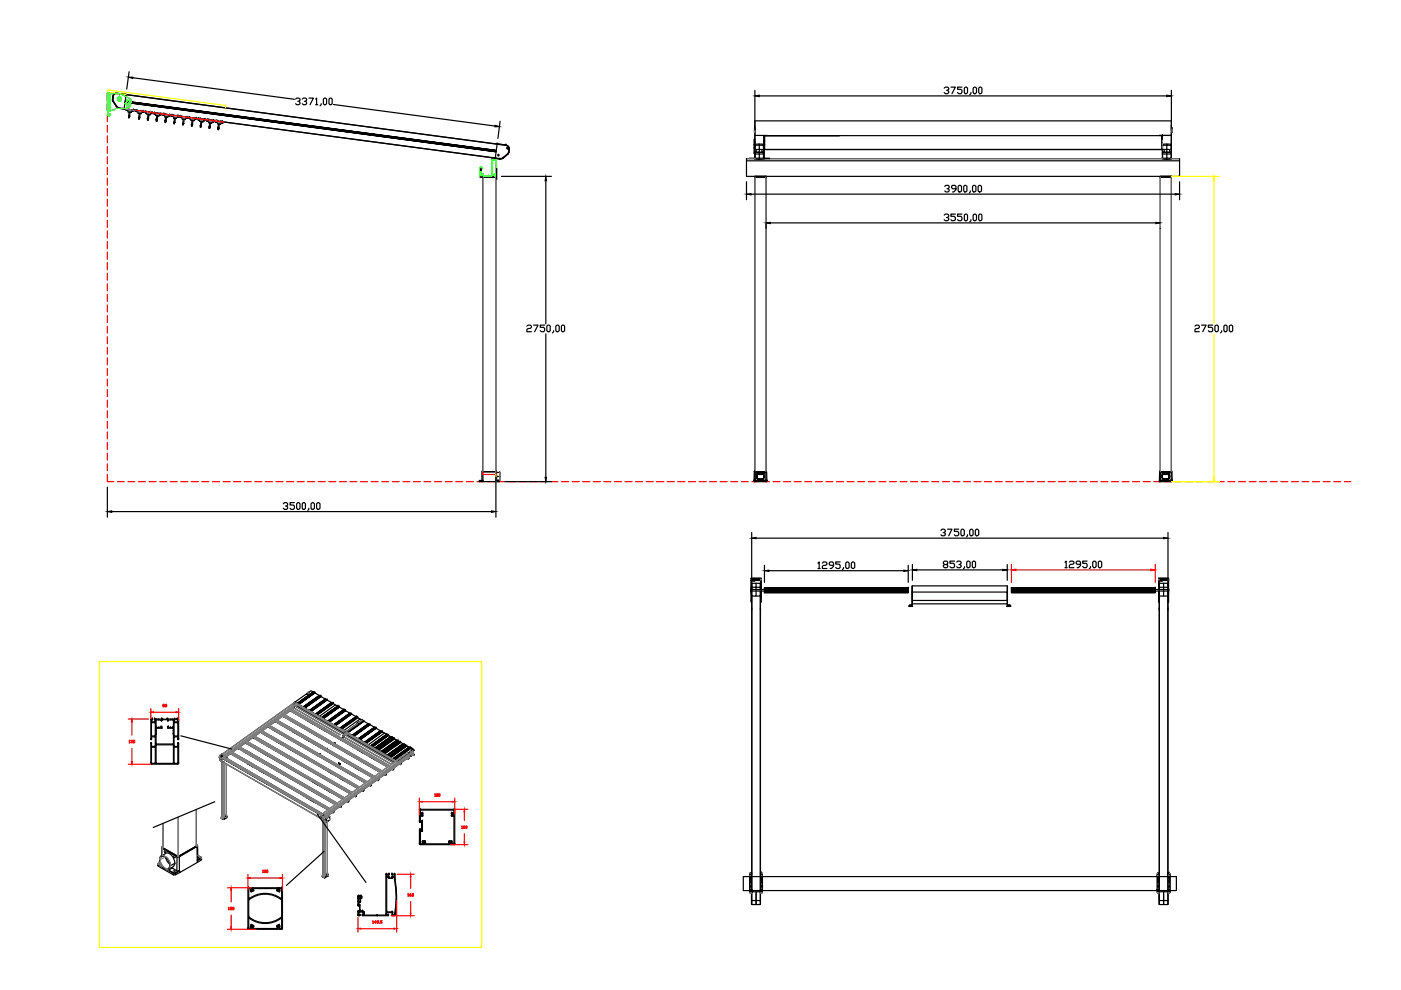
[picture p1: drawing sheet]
<svg xmlns="http://www.w3.org/2000/svg" width="297mm" height="210mm" viewBox="0 0 297 210" stroke-linecap="round" stroke-linejoin="round" font-family="sans-serif">
<defs><g id="words">
<text font-size="3.1" fill="#f00" x="33.5" y="151">80</text>
</g></defs>
<!-- layer: 0 -->
<g fill="none" stroke="#f00" stroke-width=".25">
<path d="M22.8 19.7v1.6M22.8 22.1v1.5M22.8 24.3v1.5M22.8 26.6v1.4M22.8 28.8v1.5M22.8 31v1.5M22.8 33.2v1.6M22.8 35.5v1.5M22.8 37.7v1.6M22.8 40v1.5M28.8 23.4l1.8 .3M30.6 23.7l1.9 .2"/>
<path d="M32.5 23.9l1.8 .3M34.4 24.2l1.8 .2M36.2 24.4l1.9 .3M38.1 24.7l1.8 .2M40 24.9l1.8 .3M41.9 25.2l1.8 .2M43.7 25.4l1.8 .3M45.6 25.7l1.8 .2M101.8 37.6h.1M22.8 42.2v1.5M22.8 44.5v1.5M22.8 46.7v1.5"/>
<path d="M22.8 49v1.5M22.8 51.2v1.5M22.8 53.4v1.6M22.8 55.7v1.5M22.8 57.9v1.5M22.8 60.2v1.5M22.8 62.4v1.5M22.8 64.7v1.4M22.8 66.9v1.5M22.8 69.1v1.5M22.8 71.4v1.5M22.8 73.6v1.5"/>
<path d="M22.8 75.9v1.5M22.8 78.1v1.5M22.8 80.4v1.4M22.8 82.6v1.5M22.8 84.9v1.4M22.8 87.1v1.5M22.8 89.3v1.5M22.8 91.6v1.5M22.8 93.8v1.5M22.8 96.1v1.5M22.8 98.3v1.5M22.8 100.6v1.5h1.3"/>
<path d="M24.9 102.1h1.5M27.1 102.1h1.5M29.4 102.1h1.4M31.6 102.1h1.5M33.9 102.1h1.4M36.1 102.1h1.5M38.3 102.1h1.5M40.5 102.1h1.6M42.8 102.1h1.5M45 102.1h1.6M47.3 102.1h1.5M49.5 102.1h1.5"/>
<path d="M51.8 102.1h1.5M54 102.1h1.5M56.2 102.1h1.6M58.5 102.1h1.5M60.7 102.1h1.6M63 102.1h1.5M65.2 102.1h1.5M67.5 102.1h1.4M69.7 102.1h1.5M72 102.1h1.4M74.2 102.1h1.5M76.4 102.1h1.5"/>
<path d="M78.7 102.1h1.5M80.9 102.1h1.5M83.2 102.1h1.5M85.4 102.1h1.5M87.7 102.1h1.4M89.9 102.1h1.5M92.1 102.1h1.5M94.4 102.1h1.5M96.6 102.1h1.5M98.9 102.1h1.5M101.1 102.1h1.5M102.3 100v.6h2.8v-.6"/>
<path d="M103.4 102.1h1.4M105.6 102.1h1.5M107.9 102.1h1.4M110.1 102.1h1.5M112.3 102.1h1.5M114.6 102.1h1.5M116.8 102.1h1.5M119.1 102.1h1.5M121.3 102.1h1.5M123.5 102.1h1.5M125.8 102.1h1.5M128 102.1h1.5"/>
<path d="M130.2 102.1h1.6M132.5 102.1h1.5M134.7 102.1h1.6M137 102.1h1.5M139.2 102.1h1.5M141.5 102.1h1.5M143.7 102.1h1.5M146 102.1h1.5M148.2 102.1h1.5M150.4 102.1h1.5M152.7 102.1h1.5M154.9 102.1h1.5"/>
<path d="M157.2 102.1h1.5M159.4 102.1h1.5M161.7 102.1h1.4M163.9 102.1h1.5M166.1 102.1h1.5M168.4 102.1h1.5M170.6 102.1h1.5M172.9 102.1h1.5M175.1 102.1h1.5M177.4 102.1h1.4M179.6 102.1h1.5M181.8 102.1h1.5"/>
<path d="M184.1 102.1h1.5M186.3 102.1h1.5M188.6 102.1h1.5M190.8 102.1h1.5M193.1 102.1h1.4M195.3 102.1h1.5M197.6 102.1h1.4M199.8 102.1h1.5M202 102.1h1.5M204.3 102.1h1.5M206.5 102.1h1.5M208.7 102.1h1.6"/>
<path d="M211 102.1h1.5M213.2 102.1h1.5M214.4 119.6v3.9M215.5 102.1h1.5M217.7 102.1h1.5M219.9 102.1h1.6M222.2 102.1h1.5M224.4 102.1h1.6M226.7 102.1h1.5M228.9 102.1h1.5M231.2 102.1h1.5M233.4 102.1h1.5"/>
<path d="M235.7 102.1h1.4M237.9 102.1h1.5M240.1 102.1h1.5M242.4 102.1h1.5M244.6 102.1h1.5M244.9 119.6v3.9M246.9 102.1h1.5M249.1 102.1h1.5M251.4 102.1h1.4M253.6 102.1h1.5M255.8 102.1h1.5M258.1 102.1h1.5"/>
<path d="M260.3 102.1h1.5M262.6 102.1h1.5M264.8 102.1h1.5M267.1 102.1h1.4M269.3 102.1h1.5M271.6 102.1h1.4M273.8 102.1h1.5M276 102.1h1.5M278.3 102.1h1.5M280.5 102.1h1.5M282.8 102.1h1.5M285 102.1h1.4"/>
<path d="M215.4 120.8h28.6M27.2 152.5h4.3M27.4 157.1l.1-.2v.6M27.4 157.5h.1M27.7 157.1l.3-.2 .1 .3h-.2M28 153v2.8M28 158.6v2.9M28 157.2v.3l-.3-.1M28.3 156.9l.3 .2-.1 .4-.2-.1zM32 150.3v2.1M37.9 150.3v2.5M27.2 162h4.7"/>
<path d="M88.9 169.2v3.5M89.5 170h6.4M92.2 168.4l.1-.1v.5M92.2 168.8h.2M92.6 168.4h.2l-.1 .4h-.1zM93 168.4h.3l-.1 .4h-.2zM95.5 179.1h3.7M96.3 171.6h2.9M96.4 169.2v3.4M97.9 175.2l.1-.1v.6M97.9 175.7h.2M98.3 175.2h.2v.5l-.2-.2z"/>
<path d="M98.5 172.1v1.9M98.5 176.8v1.7M98.7 175.2h.3l-.1 .5-.2-.2zM48.2 188.2h5.1M48.2 197h6.1M48.4 192.4l.1-.1v.6M48.4 192.9h.2M48.8 192.4h.3v.2l-.3 .1v.2h.3M49 188.8v2.4M49 194v2.5M49.3 192.4h.3l-.1 .5-.2-.1zM52.6 185.4v3.3"/>
<path d="M53.1 186.2h6.2M55.7 184.6l.1-.1v.5M55.7 185h.2M56 184.6l.2-.1 .1 .1-.1 .4-.2-.1zM56.6 184.5l.2 .1-.1 .4-.2-.1zM59.9 185.4v3.3M75.9 194.5v3.1M76.4 196.9h7.2M79 195.3l.1-.1v.6M79 195.8h.2M79.7 195.6h-.3l.3-.4v.6M80.3 195.5h-.3v-.3l.3 .1v.3l-.3 .2"/>
<path d="M80.5 195.7v.1M81 195.2h-.3v.2l.3 .1-.1 .3-.2-.1M82.9 194.2h4.9M84.1 191v6.6M84.2 185.3h3.6M86.5 189.5h.1v.5M86.5 190h.1M87.1 185.9v2.5M87.1 191.1v2.5M87.1 189.5l-.2 .2v.2h.3l-.3-.1M87.4 189.5h.3l-.1 .5-.2-.1z"/>
</g>
<g fill="none" stroke="#000" stroke-width=".25">
<path d="M24.8 19.8a.74 .74 0 0 0-.8 .7M24.9 19.8l1.8 .3zM27.4 15.2l-.5 3.7M28.1 16.5l34.3 4.6M160 19.1v14.6M200.2 18.7l.2-.2h.5l.3 .2v.2l-.5 .2M200.9 19.1l.3 .3-.3 .5h-.5l-.2-.3M201.6 18.5h1l-.8 1.4M203.9 18.5h-.9v.4h.7l.2 .2v.5l-.2 .3h-.4l-.3-.3M204.7 18.5l.4 .2v.9l-.2 .3h-.2l-.2-.3v-.9zM205.9 19.6v.3l-.3 .2M206.3 18.7l.3-.2 .4 .2v.9l-.2 .3-.5-.3z"/>
<path d="M207.5 18.7l.2-.2 .5 .2v.9l-.2 .3h-.3l-.2-.3zM248.4 19.1l-.1 14.7M23.8 21l.1 .5M23.9 21l.1 .4M23.9 20.5a.78 .78 0 0 1 1-.7l80.5 10.7M23.9 20.5l.1 .9M23.9 20.5v.6zM23.9 21.5l.8 1M24 21.4l.7 1.1M24.7 22.5l.6 .5 3.1 .3-.1 .2M24.7 22.5l.6 .4M25.2 20.8l.4 .1-.2 .3-.3-.1z"/>
<path d="M25.3 21.3h.1M25.3 21.4h.1M25.3 22.9l1 .2zM25.4 20.7l.2 .4-.3 .2M25.4 20.7l-.4 .3 .3 .3M25.4 20.7l.2 .3-.3 .3M25.4 20.6h.1M25.4 20.7h.1M26.3 23l78.7 10.5M26.5 21.7l78.7 10.5-78.7-10.5M26.5 21.4l78.7 10.5-78.7-10.5M26.7 23.1l.1 .2"/>
<path d="M26.7 23.2l.1 .1M26.7 20.1l-.4 2.9M26.7 20.1l78.7 10.5M26.8 23.3h.1M26.8 23.3l.2 .1M26.8 23.3l.1 .1M26.9 23.3h.1M26.9 23.1h.1M26.9 23.4h.1M26.9 23.2h.1M27 23.4l.5 .1v.2h-.3M27 23.4h-.1"/>
<path d="M27 23.3h.2M27 23.3l.4 .1zM27 23.4l.4 .1M27 23.3l.4 .1M27.1 23.2h.1M27.1 23.3h.2M27.2 23.2v.1M27.2 23.2h.1M27.2 23.7l.3 .1M27.2 23.2l-.1 .1M27.2 24.7h.3zM27.2 24.7h.3"/>
<path d="M27.2 24.6l.3 .1M27.2 24.9h.2M27.3 23.5l-.1 .2M27.4 23.4h.1M27.3 24.7l-.1 .2h.2v-.2M27.3 24.9h.1M27.3 23.4h.4M27.4 24.9h.1M27.4 23.8l-.1 .8M27.4 23.4h.2M27.4 23.4h.3M27.5 23.7l.3 .1z"/>
<path d="M27.5 24.7h.1M27.5 23.4h.2M27.5 23.5l.5 .1M27.6 23.8l-.1 .8M27.7 23.5h.1M27.7 23.4l.4 .1-.2-.1M27.7 23.4h.2M27.8 23.5h.1M27.8 23.5v.3M27.8 23.3h.1M27.8 21.6v.3M27.9 23.3h.1"/>
<path d="M27.9 23.5l.3 .1M28 23.3l-.1 .1M28 23.3h.1M28 23.5l.1 .1M28 23.5l-.3-.1 .3 .1M28 23.5l.2 .1M28.1 23.5h-.4M28.1 23.3h.1M28.1 23.5h.1M28.2 23.3h.1M28.2 23.5h.1M28.2 23.6h.1"/>
<path d="M28.3 23.3h.1M28.3 23.5l-.1 .1M28.3 23.5h.1M28.3 23.4h.1M28.4 23.3l.3 .2zM28.7 23.4v.1M28.8 23.5l.1 .1M28.8 23.5h.1M28.8 23.4v.1M28.9 23.5v.1M28.9 23.6h.1M29 23.6h.1"/>
<path d="M29 23.6h.2M29 23.6l.1 .1M29 23.4h.1M29 23.4l.2 .1M29.1 23.4h.1M29.1 23.6l.1 .1M29.1 23.6h.1M29.1 23.6h-.1M29.2 23.6l.5 .1h-.3M29.2 23.6h.1M29.2 23.6l.3 .1-.3-.1M29.2 23.6l.3 .1"/>
<path d="M29.2 23.7h.2M29.2 23.5h.1M29.3 23.5v.1M29.3 23.6h.2M29.3 23.5h.1M29.4 23.5h.1M29.4 24.9l.2 .1M29.4 23.7l-.1 .3 .3 .1M29.4 24.9l.1 .3 .1-.3M29.4 25.2h.1M29.4 23.8h.1M29.4 23.7h.1"/>
<path d="M29.5 23.6l.4 .1M29.5 23.7h.2M29.5 23.7h.3M29.5 25.2h.1M29.5 24l-.1 .9M29.6 24l.4 .1zM29.6 24.9h.1M29.7 23.7h.1M29.7 24.1l-.1 .8h-.2M29.8 23.7l.5 .1M29.8 23.8h.1M29.8 23.8h.4"/>
<path d="M29.8 23.7h.2M29.9 23.8h.1M29.9 23.8h-.2l-.1 .2h-.3M29.9 23.8h.2M29.9 23.8l.1 .3M30 23.6h.1M30 23.8h.2M30.1 23.6l-.1 .1 .2 .1-.4-.1M30.1 23.6l.2 .2M30.1 23.6h.1M30.2 23.6h.2M30.3 23.8h.1"/>
<path d="M30.3 23.8h.1zM30.3 23.6h.1M30.3 23.8h-.1M30.4 23.6h.1M30.5 23.7l-.2 .1M30.5 23.7h.1M30.6 23.7l-.2 .1M30.6 23.6v.1M30.7 23.7l.1 .1M30.7 23.7h.1M30.8 23.8v.1M30.8 23.8h.1"/>
<path d="M30.8 23.9h.3M30.8 23.9h.2M30.8 23.9h.1M30.9 23.8l.2 .1M30.9 23.9h.1M30.9 23.8v.1M30.9 23.7h.1M30.9 23.8h.1M30.9 23.9h.2M31 23.9h-.2M31.1 23.8l.6 .2M31.1 23.8v.1"/>
<path d="M31.1 23.8l.3 .1h-.3M31.1 23.9l.3 .1M31.1 23.7h.1M31.1 23.9l.4 .1M31.1 23.7v.2M31.2 23.8l.2 .1M31.2 23.7h.1M31.2 25.2h.3M31.3 24l-.2 .2M31.3 25.2h.1M31.3 25.5h.1M31.3 24h.1"/>
<path d="M31.3 25.2v.3h.1v-.3M31.4 23.9l.3 .1M31.4 24.3l-.1 .8 .2 .1M31.4 25.5h.1M31.5 24.3l.3 .1zM31.5 25.2h.1M31.6 24.3l-.1 .9M31.7 23.9l.4 .1h-.2M31.7 24h.3M31.7 23.9v.1M31.7 24h.1M31.7 24h.4"/>
<path d="M31.7 23.9h.2M31.7 24.1h.1M31.7 24h-.2v.3l-.4-.1 .4 .1M31.7 23.9h-.3h.2M31.7 24l.2 .1M31.8 24.1v.2M31.8 23.8h.1M31.9 23.8h.1M31.9 23.8v.2M31.9 24l.3 .1M32 24l.2 .1M32.1 23.8l.1 .1"/>
<path d="M32.2 24h-.2M32.2 24h.1M32.2 24l.1 .1-.1-.1M32.2 23.8h.1M32.2 24.1h.1M32.3 23.9v.1M32.4 23.9h.1M32.4 23.9l-.1 .2M32.4 23.9v.1M32.5 24h.1M32.5 24l.2 .1M32.6 23.9l-.1 .1"/>
<path d="M32.7 24.1h.1M32.7 24.1h.2M32.7 24.1l.1 .1M32.8 24.1h.1M32.8 24.2l.6 .1M32.8 23.9h.1M32.8 23.9l.1 .1M32.9 24.1h-.1M32.9 24.1l.5 .1M32.9 24.1l.3 .1M32.9 24.1h.1M32.9 24.1l.4 .1-.4-.1"/>
<path d="M33 24h.1M33 24.5h.3h-.3M33 24v.1M33 24.1h.2M33.1 24h.1M33.1 25.4h.3zM33.1 25.4h.1M33.1 25.5h.2M33.1 24.2l-.1 .3M33.1 25.7l.2 .1M33.2 24.2h.1M33.2 25.5l-.1 .2 .2 .1v-.3"/>
<path d="M33.2 24.1l.4 .1M33.3 24.2h.2M33.3 24.5l-.2 .9h.2l.1-.8M33.3 24.5l.4 .1zM33.3 25.5h.1M33.4 24.2h.1M33.5 24.2l.1 .1M33.5 24.2h.5h-.2M33.5 24.2h.4M33.5 24.2l.4 .1M33.6 24.3h.1M33.6 24.2h.2"/>
<path d="M33.6 24.3h-.2l-.1 .2M33.6 24.3h.2M33.6 24.3l.1 .3M33.7 24.6h.1M33.7 24.1h.1M33.8 24.1h.1M33.8 24.1v.1M33.8 24.3h.1M33.9 24.3h.1M33.9 24.3h.2M33.9 24.1h.2M34 24.2l-.4 .1"/>
<path d="M34 24.3h.1M34 24.2l.1 .1M34.1 24.1h.1M34.1 24.3h.1M34.2 24.2h-.1M34.2 24.2h.1M34.3 24.2l-.2 .1M34.3 24.1v.1M34.4 24.2h.1M34.4 24.2l.1 .2M34.4 24.1v.1M34.4 24.2l.1 .1"/>
<path d="M34.5 24.4h.1M34.6 24.4h-.1M34.6 24.4h.2M34.6 24.4h.1M34.6 24.4l.6 .1M34.6 24.1h.1M34.6 24.2h.1M34.7 24.2h.1M34.7 24.3l-.1 .1M34.7 24.4h.1M34.8 24.4h-.2M34.8 24.4h.3z"/>
<path d="M34.8 24.4l.3 .1M34.8 24.4h.4M34.9 24.2l-.1 .2M34.9 24.2h.1M34.9 24.2v.2M34.9 24.3l.6 .1M35 24.2h.1M35 24.5l-.1 .2 .3 .1-.3-.1M35 25.6l.2 .1zM35 25.7h.1M35 26h.1M35 25.7h.2"/>
<path d="M35 24.5h.1M35 25.7v.3l.2-.3M35.1 24.4h.2M35.1 24.4l.3 .1M35.1 24.8l-.1 .8 .2 .1 .1-.9M35.1 26h.1M35.2 24.4l.2 .1M35.2 24.8h.3zM35.2 25.7h.1M35.4 24.5h.4M35.4 24.5h.1M35.4 24.4l.2 .1"/>
<path d="M35.5 24.6h.1M35.5 24.5h-.3v.3M35.5 24.5l.3 .1M35.5 24.6v.2M35.5 24.8h.1M35.5 24.3h.2M35.6 24.3h.1M35.7 24.3l-.1 .2h.2h-.4M35.7 24.3v.2M35.7 24.3v.1M35.7 24.5l.2 .1M35.8 24.5l.1 .1"/>
<path d="M35.8 24.6h.1M35.8 24.5h-.4M35.8 24.4h.2M35.9 24.5h.1M35.9 24.4h.1M35.9 24.6h.1M36 24.5h.1M36 24.4h.1M36 24.5l-.1 .1M36 24.5h-.1M36.1 24.4l-.1 .1M36.1 24.4h.1"/>
<path d="M36.1 24.4l-.1 .2M36.3 24.5l.1 .1M36.3 24.5h.1M36.3 24.4v.1M36.4 24.6h.1M36.4 24.7h.2M36.4 24.7h.1M36.4 24.6v.1M36.5 24.6h.1M36.5 24.4h.1M36.5 24.7h.1M36.6 24.6v.1"/>
<path d="M36.6 24.7h.3M36.6 24.7h-.1M36.6 24.6l.4 .1h-.4M36.6 24.7h.4M36.6 24.6l.4 .1M36.7 24.5l-.1 .1M36.7 24.5v.1l.6 .1M36.7 24.5h.1M36.8 25h.3h-.3M36.8 24.5h.1M36.9 24.7l-.1 .3M36.9 25.9h.2h-.2l.2 .1-.1 .2h-.1v-.2"/>
<path d="M36.9 25.9h.2M36.9 26.2l.1 .1M36.9 24.7h.1M36.9 24.7h.2M37 24.7h-.1M37 26.2h.1M37 25l-.1 .9M37 24.6l.1 .1M37 24.7h.1M37 24.7h.2M37.1 25l.3 .1zM37.1 24.7h.1"/>
<path d="M37.2 24.7h.1M37.2 25l-.1 .9M37.2 24.7l.6 .1M37.3 24.8h.1M37.3 24.6l.2 .1M37.4 24.8v.3M37.4 25.1h.1M37.4 24.6h.1M37.5 24.6h.1M37.6 24.6l-.1 .1h.2l-.4 .1M37.6 24.6h.1M37.6 24.6l-.1 .1"/>
<path d="M37.6 24.8h.1M37.7 24.7l-.4 .1M37.7 24.6h.1M37.7 24.8h.1M37.8 24.6h.1M37.8 24.8l-.7-.1v.3M37.8 24.7h.1M37.8 24.8h.1M37.9 24.7l-.1 .1M37.9 24.7h-.1M38 24.7h.1M38 24.7l-.1 .1"/>
<path d="M38.2 24.7l.1 .2M38.2 24.7h.1M38.3 24.8v.1M38.3 24.8h.1M38.3 24.9h.1M38.3 24.9h.2M38.3 24.7h.1M38.3 24.7h.2M38.4 24.7h.1M38.4 24.9h.1M38.4 24.9h.2M38.5 24.9h-.2"/>
<path d="M38.5 24.9l.3 .1M38.5 24.9h.4h-.4M38.5 24.9h.4M38.6 24.9l.2 .1M38.6 24.7h.1M38.6 24.7l-.1 .2M38.6 24.7v.2h.2M38.6 24.7h.2M38.7 24.7h.1M38.7 26.5h.1M38.8 25l-.2 .2 .4 .1M38.8 25h.1"/>
<path d="M38.8 25h.2M38.8 24.9l.3 .1M38.8 25.3l-.1 .8 .3 .1 .1-.9M38.9 24.9h.1M38.9 24.9l.2 .1M38.9 26.2l-.2 .3v-.3h.3l-.3-.1 .3 .1M39 25.2l.3 .1zM39 24.9h.1M39 24.9l.1 .1M39.1 24.9l.5 .1-.2-.1M39.1 25h.4M39.1 24.9v.1"/>
<path d="M39.1 25h.1M39.2 24.9h.2M39.2 25.1h.1M39.2 25h-.2v.2h-.4M39.2 25l.1 .3M39.2 25l.2 .1M39.3 25.3h.1M39.3 24.8h.1M39.4 24.8h.1M39.4 25l.3 .1M39.4 24.8v.1M39.4 24.8v.2"/>
<path d="M39.5 25l.1 .1M39.5 25l.2 .1M39.6 25h-.5M39.6 24.9h.1M39.7 25h.1M39.7 24.9h.1M39.7 25.1h.1M39.7 25v.1M39.8 24.9l-.1 .1M39.8 24.9h.1M39.9 24.9l-.2 .1M39.9 24.9h.1"/>
<path d="M40 24.9l.1 .1M40 24.9l.1 .2M40 24.9v.1M40.1 25l.1 .1M40.1 25.1h.1M40.2 25.1l.2 .1M40.2 25.1v.1M40.2 25.1h.1M40.2 25.2h.2zM40.2 24.9h.1M40.2 24.9h.2M40.3 25.1h.1"/>
<path d="M40.3 25.2h.1M40.4 25.2h.6M40.4 25.1l.4 .1zM40.4 25.1l.4 .1M40.4 25.2h.5M40.5 24.9v.1M40.5 25.1h.2M40.5 25l-.1 .1M40.5 25h.1M40.5 25v.1M40.6 26.7h.1M40.6 25.2l-.1 .3h.3"/>
<path d="M40.6 25.2h.1M40.7 25.5l-.1 .9 .2 .1-.2-.1h.2h-.2v.3h.2v-.2M40.7 26.7h.1M40.7 25.1l.2 .1M40.8 25.2h.1M40.8 25.2h.2M40.8 25.5l.4 .1zM40.9 25.2h.1M40.9 25.5l-.1 .9M41 25.2h.4h-.1M41 25.2h.1M41 25.2v.1"/>
<path d="M41 25.2h.3M41 25.2l.3 .1M41 25.2h.4M41 25.2h.2M41.1 25.3l.1 .2M41.1 25.3l-.3-.1v.3h-.3M41.1 25.3h.2M41.2 25l.1 .1M41.2 25.1h.1M41.3 25.3h.2M41.3 25.1v.1M41.3 25.1h.1"/>
<path d="M41.4 25.1h.2M41.5 25.3h.1M41.5 25.1h.1M41.5 25.2v.1M41.6 25.3h.1M41.6 25.3h-.1M41.6 25.1h.1M41.7 25.1l-.1 .1M41.7 25.2h.1M41.7 25.2l-.1 .1M41.8 25.1l-.1 .1M41.9 25.2l.1 .1"/>
<path d="M41.9 25.2h.1M42 25.4h.2h-.1M42 25.3h.1M42 25.4h.1M42.1 25.4h.1M42.1 25.3h.1M42.1 25.2h.1M42.2 25.3v.1M42.2 25.4h.1M42.2 25.4l.4 .1M42.2 25.4h.4M42.3 25.5h.2"/>
<path d="M42.3 25.2h.1M42.3 25.3h.2M42.4 25.2l-.2 .2M42.4 25.2h.1M42.5 25.5l-.1 .3h.3M42.5 25.5h.1M42.5 27h.1M42.5 25.5h.2M42.5 25.4l.4 .1M42.6 25.4h.1M42.6 25.4l.1 .1M42.6 25.4l.3 .1"/>
<path d="M42.6 25.4h-.4l.3 .1M42.6 25.8l-.2 1.2h.2v-.3M42.7 25.8h.3zM42.7 26.6h-.3l.3 .1M42.7 26.7h.1M42.7 25.4h.1M42.7 25.4l.2 .1M42.8 25.8l-.1 .8M42.9 25.5h.1M42.9 25.4l.4 .1h-.2M42.9 25.5h.3zM42.9 25.5h.4"/>
<path d="M42.9 25.4v.1M42.9 25.4h.2M43 25.5v.3M43 25.5h-.3v.3l-.3-.1M43 25.5l.3 .1M43 25.3h.1M43 25.8h.1M43.1 25.3h.1M43.2 25.3l-.1 .2M43.2 25.3h.1M43.2 25.5l.1 .1M43.2 25.5h.2"/>
<path d="M43.3 25.6h.1M43.3 25.3l.2 .1M43.3 25.5h.1M43.4 25.4h.1M43.4 25.5v.1M43.4 25.5h.1M43.5 25.5h.1M43.5 25.3h.1M43.5 25.5l-.1 .1M43.5 25.4v.1M43.6 25.5h-.1M43.6 25.4v.1"/>
<path d="M43.8 25.5v.1M43.8 25.5h.1M43.8 25.4v.1M43.8 25.6h.1M43.9 25.6h.1M43.9 25.6h.2M44 25.6h.1M43.9 25.4h.1M43.9 25.6l.2 .1M43.9 25.4l.2 .1M44 25.4h.1M44 25.6l.1 .1"/>
<path d="M44.1 25.6h.1M44.1 25.6h-.2M44.1 25.6l.4 .1M44.1 25.6l.4 .1zM44.2 25.5h.1M44.2 25.7h.2M44.2 25.6h.2M44.2 25.5v.1M44.3 25.5h.1M44.3 26.9l.3 .1M44.3 26.9h.3M44.4 25.7l-.2 .3h.4"/>
<path d="M44.4 25.8h.1M44.4 26.9l-.1 .3h.2v-.3M44.4 27.2h.1M44.4 25.7l.2 .1M44.4 25.6l.6 .1M44.5 25.6l.2 .1M44.5 25.7h.1M44.5 25.7h.2M44.5 26l-.1 .9M44.6 26l.3 .1zM44.6 26.9h.1M44.6 25.7h.1"/>
<path d="M44.6 26l-.1 .9M44.7 25.8h.1M44.7 25.7l.5 .1-.2-.1M44.7 25.7h.4M44.7 25.7l.4 .1M44.7 25.8h.5M44.8 25.8h.1M44.8 25.8h-.2v.2h-.4M44.8 25.8h.2M44.9 25.8v.2M44.9 25.5l.1 .1M44.9 25.5h.1"/>
<path d="M45 25.5h.1M45 25.8h.1M45 25.6v.1M45 25.6h.1M45.1 25.8h.1M45.2 25.6h.1M45.2 25.8h.1M45.2 25.8h.2zM45.3 25.8h.1M45.3 25.6h.1M45.3 25.8h-.1M45.3 25.7h.2"/>
<path d="M45.5 25.7l-.2 .1M45.5 25.6v.1M45.6 25.7l.1 .1M45.6 25.7h.1M45.7 25.7v.1M45.7 25.8h.1M45.7 25.9h.1M45.7 25.8l.1 .1M45.8 25.9h.2M45.8 25.9h.1M45.8 25.7h.1M45.8 25.7h.2"/>
<path d="M45.8 25.8v.1M45.8 25.8h-.1M45.8 25.8h.1M45.9 25.7h.1M45.9 25.9h.1M45.9 25.8l.1 .1M45.9 25.9h-.1M46 25.9l.3 .1M46 25.8l.5 .2M46 25.8l.1 .1M46 25.8l.3 .1h-.3M46 25.7h.1"/>
<path d="M46 25.9l.5 .1M46.1 25.8l.6 .1M46.1 25.7v.2M46.1 25.7h.1M46.2 25.7h.1M46.2 27.2h.2M46.2 27.1h.1M46.2 27.1h.2M46.2 26l-.1 .2M46.2 26h.1M46.2 27.2l.1 .3 .1-.3M46.2 27.4h.1"/>
<path d="M46.2 27.5h.1M46.3 27.5h.1M46.3 26.3l-.1 .8M46.4 26.3h.4zM46.4 27.2h.1M46.5 25.9l.1 .1M46.5 26.3l-.1 .8M46.6 25.9h-.3l.3 .1M46.6 26h.4M46.6 26h.1M46.6 26h.3M46.6 25.9h.2"/>
<path d="M46.7 26h.1M46.7 26h-.2l-.1 .3-.3-.1 .3 .1M46.7 26h.2M46.7 26l.1 .3M46.8 25.8h.1M46.8 26h.2M46.9 25.8l-.1 .2h.2h-.4M46.9 25.8h.1M46.9 25.8v.2M46.9 26h.2M47 26h.1M47 25.8l.2 .1"/>
<path d="M47.1 25.8h.1M47.1 26h.1M47.2 25.8h.1M47.3 25.9l-.1 .1M47.3 25.9h.1M47.4 25.9l-.2 .1M47.4 25.9v.1M62.7 21l.2-.2h.5l.2 .2v.3l-.5 .2M63.4 21.5l.2 .2v.3l-.2 .2h-.5l-.2-.2M64.1 21l.2-.2h.5l.2 .2v.3l-.5 .2M64.8 21.5l.2 .2-.2 .5h-.5l-.2-.2M65.5 20.8h.9l-.7 1.4"/>
<path d="M66.9 21l.2-.2v1.4M66.9 22.2h.5M68.1 22l-.3 .5M68.6 21l.2-.2 .4 .2v1l-.2 .2-.4-.2zM69.8 21l.2-.2 .4 .2v1l-.2 .2-.4-.2zM70.7 22.2l34.3 4.5M101.8 37.4h2.8l-.2-.2 .2-.1 .1 .3h.4v.2h-3.3zM101.8 37.6h.5M101.9 35.9l.1 .1zM101.9 35.9h.1M101.9 36h.1M101.9 37.3h.1"/>
<path d="M102.1 37.4h.1M102.2 37.3h.1M102.3 37.6v62.4M102.4 37.6h2.7M104.1 31.8v.2M104.6 37.4h-.1M104.8 31.8l-.1 .3M105 33.5l1 .2zM105 33.6h.1M105 33.6l1 .1M105.1 37.6h.1M105.1 37.4h.1"/>
<path d="M105.1 37.6v62.4M105.3 35.7v2.3M105.4 30.6l1.9 .1M105.4 30.5h.1M105.4 30.5l1.9 .2M105.4 30.6l-.4 2.9M105.7 32.7l.1 .2-.1 .1M105.7 32.7l-.2 .2 .2 .1M105.7 32.8l-.1 .2M106 33.7h.1M106 25.7l-.4 3.7M106.3 37.4h10.6"/>
<path d="M106.7 33.4l-.7 .2M106.7 33.4v.1M106.7 33.5h.1M106.7 33.5l-.7 .2M107.3 30.8a.74 .74 0 0 1 .6 .9M107.3 30.7h.1M107.3 30.8a.77 .77 0 0 1 .6 .9M107.3 30.8a.83 .83 0 0 1 .7 .9M107.6 31.3l-.2 .1 .2 .2M107.6 31.3l.1 .1-.1 .2M107.6 31.3v.3M107.6 32.6l-.9 .9"/>
<path d="M107.6 32.6l-.9 .8M107.7 32.7l-1 .8M107.7 32.6v.1M107.8 32.2l-.2 .4M107.8 32.2l-.1 .4M107.9 32.2v.1M107.9 32.3l-.2 .3M107.9 32.3h.1M107.9 32.2l.1-.5-.1 .5M108 31.7h.1M115.7 38.3v30.4M158.3 34.1h91.8"/>
<path d="M158.3 38.5v3.8M158.9 33.5l1.1 .1zM158.9 33.6h-.6v3.8h91.8v-3.8h-1.7M159.9 29.5v1.1h.1M159.9 30.6l.1 .1M159.9 30.7v.6h.1M159.9 31.3l.1 .1M159.9 31.4v1l.1 .1M159.9 32.5h.1M160 27.3v.8M160 27.3h.1M160 33.6h.1"/>
<path d="M160 33.7l1 .1M160 29.7h.1M160 32.6l.1 .9h.9v.3M160 33.4l.1 .1M160 31.7h.1M160 32.3h.1M160 33.6h-.1M160 30.1v.1zM160 31.4v2.1M160 29.5v3l-.1-.1M160 37.4h2.4v.2h-2.4zM160 37.6h.1"/>
<path d="M160 37.4h2.4M160 37.6l.1 62.4h-.1h.1M160.1 30.6h-.1M160.1 32.2l.1 .1M160.1 32.3h.9M160.1 32.3v.4h.9M160.1 32.1l.1 .1 .2-.1M160.1 37.6h.1M160.1 37.6h2.3M160.2 31.7l-.1 .1M160.2 32v.1M160.2 32h.1"/>
<path d="M160.2 32.3h.1M160.2 32.3h.8M160.3 32.1v-.1h-.1l.1 .2M160.3 32.1h.1M160.3 32h.1M161 30.8h.9v.9h-.9zM161 32.3h.9v.4h-.9zM161 30.5l-.9 .1-.1 .3M161 32.3h.1M161 20.3h86.4M161.6 32.1l.1 .1 .2-.1M161.7 32h.1"/>
<path d="M161.7 32.1v-.1h.1l-.1 .2M161.8 32h.1M161.8 32.3h.1M161.8 32.3h-.8M161.8 32l-.1 .1M161.8 31.7l.1 .1M161.8 30.8l.1 .1M161.8 30.6h.1M161.9 32.2l-.1 .1M161.9 31.8v.5M161.9 30.8v-.2l-.9-.1v.3h-.9v.9h.9v.6M161.9 33.8h-.9"/>
<path d="M161.9 33.7l-.1 .1M161.9 33.6h.1zM161.9 31.7v.1M162 32.6l-.1 .9h-.9v-.8M162 33.4l-.1 .1M162 31.8l.1-.1zM162 31.4v2.1M162 28.7v5M162 33.6h84.5M162 33.5l1.1 .1zM162.1 29.9l-.1 .1M162.1 30v.6h-.1"/>
<path d="M162.1 30.6l-.1 .1M162.1 30.7v1h-.1v2M162.1 31.7h84.2M162.4 37.6h.1M162.4 37.6v62.4M162.6 28.7h-2.6v-3.1h88.4v3.1h-2.6h2.6M163.1 33.6h.1M200.3 39.5l.3-.2h.4l.2 .2-.2 .5h-.2M203.1 39.5l.3-.2 .5 .2v1l-.3 .2-.5-.2zM204.3 39.5l.2-.2 .5 .2v1l-.2 .2-.5-.2zM206.2 39.5l.2-.2 .5 .2v1l-.2 .2-.5-.2zM207.4 39.5l.2-.2 .5 .2v1l-.3 .2-.4-.2z"/>
<path d="M246 37.4h2.4v.2h-2.4zM246 37.6h.1M246 37.4h2.4M246.3 28.7l-84.2 .1h15.9h-15.9v1.1h-.1M246.3 29.9v-1.1h.2v1.1M246.3 29.9v.1l.2-.1M246.3 30v.6h.2v-.6M246.3 30.6h.1M246.3 30.7v1h.2v-1M246.3 31.7l.2 .1M246.3 29.9h.2M246.4 33.7l1 .1"/>
<path d="M246.4 29.7h.1M246.4 32.6l.1 .9h.9v.3M246.4 33.4l.1 .1M246.4 31.7h-.1M246.4 32.3h.1M246.5 31.3h.1M246.5 31.2h.1M246.5 30.4h.1M246.5 29.9h.1M246.5 28.8h.1M246.5 28.7v5M246.5 32.3h.9"/>
<path d="M246.5 32.3v.4h.9M246.5 32.1l.1 .1 .2-.1M246.5 32.2l.1 .1M246.6 31.7l-.1 .1M246.6 32v.1M246.6 32h.1M246.6 32.3h.1M246.6 32.3h.8M246.7 32.1l-.1-.1h.1v.2M246.7 32.1h.1M246.7 32h.1M247.4 30.8h.9v.9h-.9z"/>
<path d="M247.4 32.3h.9v.4h-.9zM247.4 32.7v.8h.9v-.8M247.4 30.5l-.9 .1-.1 .3M247.4 32.3h.1M248 32.1l.1 .1 .2-.1M248.1 32h.1M248.1 32.1l.1-.1h-.1v.2M248.2 32h.1M248.2 32l-.1 .1M248.2 32.3h.1M248.2 32.3h-.8M248.2 31.7l.1 .1"/>
<path d="M248.3 32.2l-.1 .1zM248.3 30.8l.1 .1M248.3 30.6h.1M248.3 31.7v.6M248.3 30.8v-.2l-.9-.1v.3h-.9v.9h.9v.6M248.3 37.6h.1M248.3 33.8h-.9M248.3 26.7h.1M248.3 31.7h.1M248.4 32.6l-.1 .1M248.4 33.4l-.1 .1M248.4 28.1h.1"/>
<path d="M248.4 30.1v.1M248.4 28.7h.1M248.4 37.6h.1M248.4 37.6h-2.4v62.4M248.4 37.6v62.4M248.4 29.7h-.1M248.4 27.3v.8M248.4 27.3h.1M248.5 28.1h.1M248.5 27.3h.1M250.1 38.5v3.8M159.2 41.2h90"/>
<path d="M163.4 47.3h81.7M200.2 45.6l.2-.2h.5l.3 .2v.3l-.5 .2M200.9 46.1l.3 .2v.3l-.3 .2h-.5l-.2-.2M201 40l.2 .2-.2 .5h-.4l-.3-.2M202.6 45.4h-1v.5h.7l.3 .2v.5l-.3 .2h-.5l-.2-.2M202.7 40h-.7l-.3-.2 .3-.5h.4l.3 .2v.7l-.5 .5h-.2M203.9 45.4h-.9v.5h.7l.2 .2v.5l-.2 .2h-.4l-.3-.2M204.5 45.6l.2-.2 .4 .2v1l-.2 .2-.4-.2zM205.7 40.5l-.2 .5M205.9 46.6l-.3 .4M206.3 45.6l.3-.2 .4 .2v1l-.2 .2-.5-.2zM207.5 45.6l.2-.2 .5 .2v1l-.2 .2-.5-.2z"/>
<path d="M246 48.4h.1M111.7 69.1l.3-.2h.4l.3 .2v.3l-.3 .3h-.4l-.3 .2v.4h1M113.1 68.9h1l-.7 1.4M115.5 68.9h-1v.5h.8l.2 .3v.4l-.2 .2h-.5l-.3-.2M115.7 70.8v30.4M115.9 69.1l.3-.2 .5 .2v1l-.3 .2-.5-.2zM117.4 70.1l-.3 .5M117.8 69.1l.3-.2 .5 .2v1l-.3 .2-.5-.2zM119.2 68.9l.5 .2v1l-.2 .2-.5-.2v-1zM253.4 69.1l.2-.2h.5l.2 .2-.2 .6h-.5l-.2 .2v.4h.9M254.7 68.9h1l-.7 1.4M257.1 68.9h-.9v.5h.7l.2 .3v.4l-.2 .2h-.5l-.2-.2"/>
<path d="M257.6 69.1l.2-.2 .5 .2v1l-.3 .2-.4-.2zM259 70.1l-.2 .5M259.7 68.9l.5 .2v1l-.2 .2-.5-.2v-1zM260.6 69.1l.3-.2 .5 .2v1l-.3 .2-.5-.2zM22.8 103.3v6.4M23.7 108.5h80.5M60.1 106.8l.2-.2h.5l.2 .5-.5 .2M60.8 107.3l.2 .2-.2 .5h-.5l-.2-.2M62.4 106.6h-.9v.5h.7l.2 .2v.5l-.2 .2h-.5l-.2-.2M62.9 106.8l.2-.2 .5 .2v1l-.2 .2-.5-.2zM64.3 106.6h.2l.3 .2v1l-.3 .2h-.2l-.2-.2v-1zM65.5 107.8l-.2 .4"/>
<path d="M66.2 106.6l.5 .2v1l-.3 .2-.5-.2v-1zM67.1 106.8l.3-.2 .4 .2v1l-.2 .2-.5-.2zM101.8 101.9h-.2M102.2 100h.1M102.2 100h.2M102.3 101.9h-.5v.2h.6M102.3 101.9h-.7v.2h.2M102.4 101.9h-.1M105.1 101.8v.1h.6v.2h-.6zM105.1 101.8v-1.8h-2.7v2.1h2.7M105.1 100h-2.9v1.9M105.1 101.9h.6"/>
<path d="M105.1 101.2v8.5M105.3 100h-.2h.2v1.9M105.3 100h.1M105.3 100.2h.6M105.3 101h.7v.8M105.3 101.9h.5M105.7 101.9h.2M105.7 101.9h.2v.2h-.2M105.9 101.8l-.6 .1M105.9 100.2h.1M106 100.2v.8M107 102.1h9.9"/>
<path d="M159.4 112.9v12.3M159.9 101.8v-1.8h.2v1.9M159.9 101.9h.2M159.9 101.9v.2M159.9 101.9h.1M159.9 100h.2M159.9 101.8l.2 .1M160 100h.1M160.1 101.8h.2zM160.1 101.9v.2h-.2v-.2h.9M160.1 101.9v-1.9h2.3v1.9M160.1 100h2.4l.1 1.8"/>
<path d="M160.1 101.9h.8M160.3 114.1h86.4M160.4 101h.1M160.4 101a.83 .83 0 0 0 .8 .8 .83 .83 0 0 0 .8-.8M160.4 101a.83 .83 0 0 1 .8-.8 .83 .83 0 0 1 .8 .8M160.5 101a.74 .74 0 0 0 .7 .7 .74 .74 0 0 0 .8-.7M160.5 101a.74 .74 0 0 1 .7-.7 .74 .74 0 0 1 .8 .7M160.6 100.3h-.2h.2M160.6 100.6h1.2M160.7 101.5h1.1M160.8 101.9h-.7v.2h2.3M160.8 101.9h.1"/>
<path d="M160.8 101.9h.8M161.6 101.9h.8zM161.6 101.9h.1M161.6 101.9h.8M161.6 101.9h-.8M161.8 100.3h.2M161.9 100.3h.1M162 101h.1M162.1 119.9v3.6M162.1 101.8h.2zM162.4 101.9h.1v.2h-.1zM162.4 100h.1"/>
<path d="M162.5 101.8l-.1 .1M162.5 100h.1M162.5 101.9h.1M162.5 101.9h-.1M162.5 101.9l.1-.1-.1 .3M173.4 119.4l.3-.3v1.4M174.4 119.4l.2-.3h.5l.2 .3-.2 .5h-.5l-.2 .2v.4h.9M176.7 119.9h-.7l-.2-.3 .2-.5h.5l.2 .3v.7l-.4 .4h-.3M178.1 119.1h-.9v.5h.7l.2 .3v.4l-.2 .2h-.5l-.2-.2M179.3 119.4l.3-.3 .4 .3v.9l-.2 .2-.5-.2zM180.5 119.4l.2-.3 .5 .3v.9l-.2 .2-.5-.2zM192.6 119.9v3.6"/>
<path d="M193.4 119.7v3.3M199.5 112.5l.2-.3h.5l.2 .3-.2 .4h-.2M200.2 112.9l.2 .2v.3l-.2 .2h-.5l-.2-.2M200.3 119.7l-.3-.3v-.2l.3-.2h.4l.2 .4-.2 .3h-.4l-.3 .2v.3l.3 .2h.4l.2-.2-.2-.5M200.9 112.2h.9l-.6 1.4M202.4 119h-1v.4h.7l.3 .3v.5l-.3 .2h-.4l-.3-.2M202.8 119.2l.3-.2h.4l.3 .2v.2l-.5 .3M203.3 112.2h-1v.5h.7l.3 .2v.5l-.3 .2h-.4l-.3-.2M203.5 119.7l.3 .2v.3l-.3 .2h-.4l-.3-.2M203.9 112.2h.3l.3 .3v.9l-.3 .2-.5-.2v-.9zM205 119.2l.2-.2 .5 .2v1l-.3 .2-.4-.2zM205.1 113.4l-.2 .4"/>
<path d="M205.6 112.5l.3-.3 .4 .3v.9l-.2 .2-.5-.2zM206.1 119.2l.3-.2 .4 .2v1l-.2 .2-.5-.2zM206.8 112.5l.2-.3 .5 .3v.9l-.3 .2-.4-.2zM213.6 119.7v3.3M225.8 119.2l.2-.2v1.4M226.7 119.2l.3-.2h.4l.3 .2v.2l-.3 .2h-.4l-.3 .3v.5h1M229.1 119.6h-.7l-.2-.4 .2-.2h.4l.3 .2v.7l-.5 .5h-.2M230.5 119h-.9v.4h.7l.2 .2v.5l-.2 .3h-.5l-.2-.3M231.7 119.2l.2-.2 .5 .2v.9l-.3 .3-.4-.3zM232.9 119.2l.2-.2 .5 .2v.9l-.3 .3h-.2l-.2-.3zM245.8 101.9l.1 .2M245.8 101.9h.1"/>
<path d="M245.9 101.9h.1v.2h-.1zM245.9 101.9h.1M245.9 101.9h-.1M245.9 101.8l.1 .1h-.1M245.9 100h.1M246 101.8h.2zM246 102.1h2.3M246.3 101a.83 .83 0 0 0 .8 .8 .83 .83 0 0 0 .9-.8M246.3 101a.83 .83 0 0 1 .8-.8 .83 .83 0 0 1 .9 .8M246.3 101h.1M246.3 101h.2M246.4 100.3h.2"/>
<path d="M246.4 101a.74 .74 0 0 0 .7 .7 .74 .74 0 0 0 .8-.7M246.4 101a.74 .74 0 0 1 .7-.7 .74 .74 0 0 1 .8 .7M246.4 101h.1M246.4 100.3h.1M246.6 100.6h1.2M246.6 101.5h1.1M246.7 101.9h-.7h.7M246.7 101.9h.1M246.7 101.9h-.7v-1.9h2.3v1.9h-.7M246.7 101.9h.8M247.6 101.9h.1M247.6 101.9h-.9"/>
<path d="M247.6 101.9h.7M247.6 112.9v12.3M247.8 100.3h.2M247.8 100.3h.1M247.9 101h.1M248 101h.1M248.1 101.8h.2zM248.3 101.9h.2v.2h-.2zM248.3 100h.1M248.4 101.8l-.1 .1h.1M248.4 101.9l.1-.1v.3M248.4 101.9h.1"/>
<path d="M248.4 100h.1M248.5 101.8v-1.8h-2.5h-.1l-.1 1.9M159.2 125.5h.1M159.2 124.8h.1M159.2 122.8l.1 .2h1.9l.2-.2v.2h-.2M159.2 123.1l.1 1.8zM159.2 124.9v.7l.1-.7M159.2 125.6v1.8l.1-1.8M159.2 127.4v.3l.1-.3M159.2 122.8h.1M159.2 122.8v-.2h2.2v.2M159.2 124.8v.7"/>
<path d="M159.2 122.8l.1 .2M159.3 125v.3M159.3 124.7h.1M159.3 125.5h.1M159.3 122.7l1.9 .1zM159.3 122.7h1.9M159.3 123.1h.1M159.3 123.8v.7M159.4 129.1v.2M159.4 129.1h.1M159.4 123.1h.6M159.4 123.1l.6 .1z"/>
<path d="M159.4 126.4v62.7M159.4 123.7h-.1M159.4 123.7h.9v.8h-.9zM160.3 124.5v1.9h-.9l-.1-1.9v66.4l.1-1.8h.9M160.3 123.7h.9v.8h-.9M161.2 123.7h.1M161.2 123l.1 .1M161.2 123l-2 .1M161.2 123.1h.1M161.2 129.1v.2M161.2 129.1h.1M161.2 123.8v2.6h-.9"/>
<path d="M161.2 124.5v64.6M161.2 124.7h.1M161.2 125.5h.1M161.2 126.4v62.7M161.3 123.1l.1 1.8zM161.3 124.9v.7l.1-.7M161.3 125.6v1.8l.1-1.8M161.3 127.4v.3l.1-.3M161.3 124.8h.1M161.3 125.5h.1M161.4 122.8h.1M161.4 124.8v.7"/>
<path d="M162.1 125h30.5v.2M162.1 124.9l30.5 .1M162.1 124.7h30.5v.1h-30.5M162.1 124.9h30.5M162.1 124.8l30.5 .1M162.1 124.6l30.5 .1M162.1 125.7h30.5M162.1 124.9v.7M162.1 124.7v.1M162.1 124.8v.1M162.1 125.7h.1M162.1 125.2h30.5"/>
<path d="M162.1 124.7h30.5M162.1 125.6v.1M163 121h28.6M173.4 120.5h.5M178.8 120.3l-.2 .5M192.6 125.2h-30.5M192.6 125.2v.2h-30.5M192.6 125l-33.4 .1 .1 .2h2.8M192.6 125.4h-30.5M192.6 125.4l-30.5 .1M192.6 125.5l-30.5 .1M192.6 124.7h.1"/>
<path d="M192.6 124.8h.1M192.6 125.6l-30.5 .1M192.6 124.6l-30.5 .1M192.8 128.5h.7v.1h-.7zM192.8 128.5v.1M192.8 128.4h.1M192.9 128.3v.1M192.9 128.4h.5h-.5M192.9 128.4h.1M193.4 128.3v.1M193.4 128.3v-2.8v2.8M193.4 128.3h-.5l.5 .1"/>
<path d="M193.4 125.5v-1.3v1.3M193.4 128.3h.1M193.4 128.5v.1M193.4 128.3l-.1 .1M193.4 125.5h20.2v1.8h-20.2zM193.4 128h20.2M193.4 124.2h20.2M194.4 120.8h18.2M204.5 120.2l-.3 .4M213.5 128.5l.1 .1zM213.5 128.3l.1 .1M213.6 125.5v2.8v-2.8"/>
<path d="M213.6 125.5v-1.3v1.3M213.6 125.5h.1M213.6 128.5h.6v.1h-.6M213.6 128.3l.5 .1zM214.1 128.3h.1l-.1 .1M214.1 128.4h-.5h.5M214.1 128.4h.1M214.2 128.4h-.1M214.2 128.5v.1M214.4 125.2h30.5M214.4 125.2v-.2h30.5v.2M214.4 125.2v.2h30.5v-.2"/>
<path d="M214.4 125h30.5M214.4 125.4h30.5M214.4 125.5h30.5M214.4 124.7h30.5v.1h-30.5zM214.4 124.9h30.5M214.4 124.8h.1M214.4 125.6h30.5M214.4 124.7h30.5M214.4 125.7h30.5M214.4 124.6h30.5M225.8 120.4h.5M231.2 120.1v.3l-.2 .2"/>
<path d="M242.7 125h2.9M242.7 125.3h2.9M244.9 124.7h.1M244.9 124.8h.1M245.6 125.5h.1M245.6 124.8h.1M245.6 122.8l.1 .2h2l.1-.2-.1 .2M245.6 123.1l.1 1.8zM245.6 124.9v.7l.1-.7M245.6 125.6v1.8l.1-1.8M245.6 127.4v.3l.1-.3M245.6 122.8h.1"/>
<path d="M245.6 122.8v-.2h2.2v.2M245.6 124.8v.7M245.6 122.8l.1 .2M245.7 124.7h.1M245.7 125.5h.1M245.7 122.7l2 .1zM245.7 122.7h2M245.7 123.1h.1M245.7 125h2l.1 .2-.1-.2M245.7 123.8v.7M245.7 125.3h2M245.8 129.1v.2"/>
<path d="M245.8 129.1h.1M245.8 123.1h.7M245.8 123.1l.7 .1zM245.8 126.4v62.7M245.8 123.7h-.1M245.8 123.7h.9v.8h-.9zM246.7 124.5v1.9h-.9l-.1-1.9v66.4l.1-1.8h.9M246.7 123.7h.9v.8h-.9M247.6 123.7h.1M247.6 129.1v.2M247.6 129.1h.1M247.6 126.4v62.7"/>
<path d="M247.7 123l.1 .1M247.7 124.7h.1M247.7 125.5h.1M247.7 123l-2.1 .1M247.7 123.1l.1 1.8zM247.7 124.9v.7l.1-.7M247.7 123.1h.1M247.7 125.6v1.8l.1-1.8M247.7 127.4v.3l.1-.3M247.7 123.8l-.1 2.6h-.9M247.7 124.5l-.1 64.6M247.7 124.8h.1"/>
<path d="M247.8 122.8h.1M247.8 124.8v.7M247.8 125.2l-.1 .1zM38.3 156l10.8 2.8M47 160l-.4 .3v.4M48.9 159.8h.1M49 159.7v.1M49.1 159.7h.1M49.1 159.7v.2M49.1 159.9l-.2-.1 .2 .1M49.1 159.6h.1M49.1 159.9h.1"/>
<path d="M49.1 159.9l20.5 11.8M49.1 159.9l3.4 2M49.1 159.6l9.9 5.6M49.2 159.6h.1M49.2 159.5h.1M49.2 159.6l-.1 .1M49.2 159.5l-.1 .2M49.3 159.5l-.1 .1M49.3 159.5h.1M49.3 159.5l20.6 11.9M50.4 158.6l.3 .2M50.5 158.6l.2 .2"/>
<path d="M50.5 158.7h.1M50.6 158.5v.2M50.6 158.5h.1M50.6 158.6h.1M50.6 158.5l.1 .2M50.7 158.6h.1M50.7 158.7v.1M50.7 158.5h.1M50.7 158.7l20.4 11.8M50.7 158.8h.1M50.7 158.8l20.4 11.8M50.7 158.4h.1"/>
<path d="M50.7 158.4v.1M50.8 158.4h.1M50.8 158.4l-.2 .1M50.8 158.4l-.1 .1M50.8 158.3v.1M50.8 158.4l20.7 11.9M50.9 158.4h.1M51.4 159.2h.1M52.2 157.4h.1M52.2 157.4v.1M52.2 157.4l.1 .2M52.3 157.3h.1"/>
<path d="M52.3 157.6l-.2-.1 .2 .2M52.3 157.6h.1M52.3 157.6l9.6 5.5M52.3 157.6l3.4 2M52.3 157.6l20.5 11.8M52.3 157.3l-.1 .1M52.3 157.3l9.8 5.7M52.4 157.2h.1M52.4 157.2l-.2 .2M52.4 157.2v.2l20.6 11.8-20.7-11.9M52.4 157.2l20.7 12M52.4 157.2v.1"/>
<path d="M52.5 157.2v.1M53.6 156.4l.3 .1zM53.7 156.4h.1M53.8 156.3h.1M53.8 156.2v.2M53.8 156.4l.1 .1M53.8 156.4l9.7 5.6M53.8 156.4l20.5 11.8M53.9 156.2h.1M53.9 156.5h.1M53.9 156.5l20.4 11.8M53.9 156.2l-.1 .1"/>
<path d="M53.9 156.1h.1M53.9 156.2l20.6 11.9M53.9 156.1v.1M54 156.1h.1M54 156.1l-.2 .3M54 156.1l-.1 .1M54 156.1l20.7 11.9M54.6 156.9h.1M54.8 159.1h.1M54.8 159.1l.9 .5M55.2 155.3h.1M55.4 155.1v.2"/>
<path d="M55.4 155.3l-.2-.1 .2 .2M55.4 155.3l20.5 11.8M55.4 155.1h.1M55.4 155h.1M55.4 155.4h.1M55.4 155.4l20.4 11.7-2.7-1.5M55.4 155.4l3.4 1.9M55.5 155l-.1 .1M55.5 155h.1M55.5 155l20.6 12M55.5 155h-.1M55.6 155h.1"/>
<path d="M55.5 155l20.6 11.9M55.6 155l-.2 .1M55.6 159.6h.1M55.6 155l-.1 .1M55.6 155l20.6 11.9M55.7 159.6l1.1 .6M55.7 159.6h.1M55.7 159.6l17 9.8-2.7-1.6M56.8 154.1l.3 .1M56.8 154.1h.1M56.8 154.1l.2 .1M57 154v.2"/>
<path d="M57 154h.1M57 154.2h.1M57.1 153.9h.1M57.1 154.2l20.4 11.8M57.1 154.2h.1M57.1 153.9l10.6 6.2M57.1 153.9l-.1 .1M57.1 153.9l20.6 11.9-20.6-11.9M57.1 153.9l10.7 6.2M57.2 153.9h-.1M57.2 153.9l-.2 .1M57.2 153.8v.1"/>
<path d="M57.2 153.9h.1M57.2 153.9l20.6 11.8M57.8 154.7h.1M57.9 156.8h.1M58.4 153l20.6 11.9M58.4 153l.2 .1M58.4 153h.1M58.5 152.8h.1M58.6 152.9v.1M58.6 152.9h.1M58.6 153l.1 .1M58.6 152.8h.1"/>
<path d="M58.6 153l-.2-.1 20.7 12M58.6 152.8v.2M58.6 153.1h.1M58.6 153.1l9.6 5.5-2.6-1.4M58.6 153.1l3.4 1.9M58.6 153l9.6 5.6M58.7 152.8h.1M58.7 152.8h-.1M58.7 152.7h.1M58.7 152.7v.1M58.7 152.7l-.2 .1M58.8 157.3h.1"/>
<path d="M58.8 152.7h.1M58.8 152.7l20.6 11.9M58.8 157.3l1.2 .7M58.8 157.3l1.2 .7zM60 158h.1M60 151.8l.2 .2M60 158l.9 .5M60 158l1.3 .8M60 151.9h.1M60 151.8l20.7 11.9M60.1 151.7v.2zM60.1 151.7h.1"/>
<path d="M60.2 151.7h.1M60.2 151.9v.1M60.2 151.6l20.7 11.9-20.7-11.8M60.2 152l-.2-.2 20.6 12M60.2 151.9h.1M60.2 151.7l9.8 5.6M60.2 151.7h-.1M60.3 151.6h.1M60.3 151.7h.1M60.3 151.7l9.7 5.6M60.3 151.6l-.1 .1M60.3 151.6l-.2 .1"/>
<path d="M60.4 151.6l-.1 .1M60.4 151.5v.1M60.4 151.6l9.7 5.6M60.4 151.6h.1M60.4 158.3h.1M60.4 158.3l.9 .5M60.9 158.5h.1M60.9 152.4h.1M60.9 152.4l8.9 5.1M61.1 154.5h.1M61.3 158.8h.1M61.3 158.8l1.3 .7"/>
<path d="M61.3 158.8l1.2 .7zM61.5 150.7l.3 .1M61.6 150.7l.2 .1M61.6 150.7h.1M61.6 150.6l20.6 12M61.7 150.6h.1M61.7 150.6v.1M61.8 150.6h.1M61.8 150.8l9.6 5.5M61.8 150.5h.1M61.8 150.8h.1M61.8 150.5l20.7 11.9"/>
<path d="M61.8 150.8l20.4 11.8-2.8-1.6M61.8 150.8l3.4 2M61.8 150.5v.1M61.9 150.4v.1M61.9 150.5v.1M61.9 150.4l-.1 .1M61.9 150.4h.1M61.9 150.4l-.2 .2M62 155h.1M62 155v.1M62 150.4h.1M62 150.5h.1"/>
<path d="M62 150.4l9.7 5.7M62 155.1l1.2 .7M62 155l1.1 .7M62 155.1l1.1 .6M62.1 149.9h.1M62.1 149.9v.1M62.2 149.9h.1M62.2 150v-.2l.1 .3M62.2 150h.1M62.2 149.9l-14.6 10.5M62.2 149.9v.1M62.3 149.5l-.1 .3z"/>
<path d="M62.3 149.9h.1M62.3 149.5h.1M62.3 150v.1M62.3 149.5v.6M62.3 149.5l10.3 5.9M62.3 150.1l9.8 5.7M62.4 150.1h.1M62.4 150.1l-14.8 10.6M62.4 149.5h.1M62.4 149.5h-.1M62.4 149.4h.1M62.4 149.5l10.3 5.8"/>
<path d="M62.4 149.4l.1 .1M62.5 148.9l.5 .3zM62.5 159.4h.1M62.5 149.5h.1M62.5 159.4l7 4.1M62.5 159.4l2.5 1.5M62.5 159.5h.1M63 149.2h.1M63.1 149.2l-.5 .3M63.1 155.7h.1M63.1 155.7l.1 .1M63.1 155.7l1.4 .8"/>
<path d="M63.1 149.2l-.5 .4M63.2 155.8h.1M63.2 149.6h.1M63.2 149.3h.1M63.3 149.4l.9 .5zM63.3 149.4h.1M63.3 149.4v.1M63.3 149.5h.1M63.3 149.4l-.4 .3M63.3 149.4v.2v-.2M63.4 149.5h.1M63.4 159.9h.1"/>
<path d="M63.4 149.7h.1M63.4 149.7l9.5 5.5M63.4 149.4l-.1 .1M63.4 149.7l-.3-.2 9.9 5.7M63.6 156h.1M64 156.2h.1M64.1 150.1h.1M64.3 149.9h.1M64.2 149.9l3.5-2.4zM64.3 152.2h.1M64.3 152.2l.9 .6M64.5 156.5h.1"/>
<path d="M64.5 156.5l1.2 .7M64.5 156.5l1.1 .7M64.5 150.1h.1M64.5 150h.1M64.6 150.1h.1M65.1 147.2h.1M65.1 147.2l.1 .1M65.1 152.7l.1 .1M65.1 152.8h.1M65.1 152.8l1.2 .7M65.2 152.8l1.2 .7M65.2 152.8l1.1 .6"/>
<path d="M65.3 146.9l-.2 .1M65.5 147l-.4 .2M65.5 147h.1M65.6 150.7l3.4-2.5zM65.6 150.7l.3 .1-.3-.1 3.4-2.5 .3 .2-3.4 2.4 3.4-2.4-3.4 2.5 3.4-2.5 1 .5-3.4 2.5 3.4-2.5-3.4 2.5 .3 .2-.3-.2 3.4-2.5 .3 .2-3.4 2.5M65.6 150.6h.1M65.6 157.2h.1M65.6 157.2l.9 .5M65.7 157.2h.1M65.9 150.8h.1M65.9 150.9l1 .5zM65.9 150.9h.1"/>
<path d="M66.3 153.5h.1M66.3 153.4h.1M66.3 153.4l1.4 .8M66.4 153.5h.1M66.5 157.7l8.2 4.7M66.5 157.7h.1M66.7 146.9h.1M66.7 146.9l-3.4 2.5 3.4-2.5 1 .6M66.7 146.9l-3.4 2.5 3.4-2.6-.3-.1-3.4 2.5 .3 .1-.3-.1 3.4-2.5-3.4 2.5 3.4-2.5-.5-.3-18.9 13.6M66.8 153.7h.1M66.8 153.7l.9 .5M66.9 151.4h.1"/>
<path d="M67.1 151.6h.1M67.2 151.6h.1M67.2 153.9h.1M67.6 154.2h.1M67.6 154.2l1.2 .7M67.7 154.2l1.2 .7M67.7 151.9l.4 .3M67.7 154.2l1.1 .7M67.7 147.5l-3.4 2.4 .2 .1-.2-.1 3.5-2.4 .2 .1-3.5 2.4M67.8 159.9h.1M67.8 160h.1M67.8 160v.1"/>
<path d="M68 147.6h.1M68.1 147.7l-3.5 2.4 1 .6-1-.6 3.5-2.4 .9 .5M68.1 147.7l-3.6 2.3 .1 .1-.1-.1M68.1 147.7h.1M68.2 152.2h.1M68.1 152.2l3.5-2.5zM68.4 158.4l-9.7-5.6 9.7 5.6M68.4 152.3h.1M68.5 152.4l1 .5zM68.5 152.4h.1M68.8 154.9h.1M68.8 154.9l2.6 1.5"/>
<path d="M68.9 154.9h.1M69 148.2l-3.4 2.4M69 159.1h.1M69 159.1l.3 .2M69.1 159.1l.1 .1M69.2 159h.1M69.2 159.2v-.2l.1 .3M69.2 159.2l.1 .1M69.3 158.9h.1M69.3 158.9l-.1 .1M69.4 148.4h.1M69.4 158.8l-.1 .1 .1-.1"/>
<path d="M69.4 158.8h.1M69.5 152.9h.1M69.5 158.8h.1M69.7 155.4h.1M69.8 153.1l1 .6zM69.8 153.1h.1M70.6 149.1h.1M70.6 158h.1M70.6 158l.3 .1M70.6 149.2l-3.4 2.5 .5 .2-.5-.3 3.4-2.4 .5 .3M70.6 149.2l-3.4 2.4M70.6 149.2h.1"/>
<path d="M70.6 158h.3M70.8 157.9h.1M70.8 157.9v.1zM70.8 153.6l.3 .2zM70.8 153.6h.1M70.8 157.8v.1M70.9 158.1h.1M70.9 157.8h.1M70.9 157.8l-.1 .1M71 157.7l-.1 .1M71 157.7h.1M71 157.7h-.1"/>
<path d="M71 157.7l10 5.8M71 153.8h.1M71.1 153.9l.9 .5M71.1 153.9h.1M71.6 156.1l-9.8-5.6 9.8 5.6M71.6 149.7l-3.4 2.5 .2 .1-.2-.1 3.5-2.5 .2 .1-3.5 2.5M71.6 149.7l-.5-.2-3.4 2.4 .4 .3M71.7 149.7h.1M71.9 149.9h.1M72 149.9l-3.6 2.4 3.6-2.4 .9 .6-3.4 2.4 3.4-2.5-3.4 2.5 .3 .1-.3-.1 3.4-2.5 .3 .2-3.4 2.4 3.4-2.3-3.4 2.4 3.5-2.4 .9 .5-3.4 2.5 3.4-2.5-3.4 2.4 3.4-2.4 .3 .2-3.4 2.4M72 149.9l-3.5 2.4M72 149.9h.1"/>
<path d="M72 154.4l3.5-2.5zM72.1 154.4h.1M72.2 156.8l.3 .2-.3-.2M72.3 154.6h.1M72.4 156.7v.2M72.4 156.7h.1M72.4 154.6l3.4-2.4 .5 .3-3.4 2.4zM72.4 154.6h.1M72.4 156.6h.1M72.5 156.6h.1M72.5 156.7h-.2M72.5 156.6l-.1 .1"/>
<path d="M72.5 155.5h.1M72.6 155.4l-10.3-5.9 10.2 6M72.6 156.6l-.1 .1M72.6 156.6h.1M72.6 155.4l-.1 .1M72.6 155.5h.1M72.6 156.6l10 5.8M72.7 155.3l-.2 .2M72.7 155.3l-10.3-5.8 10.2 5.9M72.7 155.4l-.1 .1M72.7 155.3l-.1 .1M72.7 155.4h.1"/>
<path d="M72.8 156.1h.1M72.8 156h.1M72.8 156v.1M72.9 156h.1M72.9 156.1l.1 .2M72.9 156.1h.1M72.9 150.5h.1M72.9 155.7l-.1 .3M72.9 155.7l.1 .6M73 155.7h.1M73 155.6h.1M73 156.3h.1"/>
<path d="M73 155.6l10.5 6.1zM73 155.6l10.6 6M73 156.3l10 5.8M73.1 155.5h.1M73.1 155.5v.1M73.1 155.6h.1M73.1 155.6l-.2 .1 .1-.1M73.1 155.6l10.5 6M73.3 150.7h.1M73.4 155.2h.1M73.6 155.3h.1M73.7 155.4l1 .5z"/>
<path d="M73.7 155.4h.1M73.7 155.4l-.4 .3M73.7 155.4l-.4 .3 .5-.3M73.8 155.7h.1M73.8 155.7l.2 .1M73.8 155.7l.3 .1M73.9 155.6v.2M73.9 155.5l.1 .1M73.9 155.6h.1M74 155.6v.1M74 155.6h.1M74 155.5l-.4 .3"/>
<path d="M74 155.8l9.8 5.6M74 155.8l9.8 5.7M74.5 151.4l-3.4 2.5M74.5 151.4l-3.4 2.4M74.5 151.4h.1M74.9 158.4h.1M74.9 158.4l.9 .5M75 156.1h.1M75.5 151.9l-3.4 2.5 .2 .2-.2-.2 3.5-2.5 .2 .2-3.5 2.5M75.5 151.9l-1-.5-3.4 2.5 .9 .5M75.6 151.9h.1M75.8 158.9h.1"/>
<path d="M75.8 152.1h.1M75.8 153.4h.1M75.8 158.9l1.2 .7M75.8 152.2l-3.4 2.4 .9 .6 3.5-2.5M75.8 152.2l-3.4 2.4M75.8 152.2h.1M75.9 156.7l3.5-2.5-3.4 2.4 3.4-2.4 .3 .1-3.5 2.5M76 156.6l.2 .2zM76 156.6h.1M76 156.7h.1M76.1 153.1l-.4 .2M76.1 153.1h.1"/>
<path d="M76.3 156.9h.1M76.3 152.5l.5 .2M76.8 152.7h.1M76.8 152.7l-3.4 2.5 .2 .1-.2-.1 3.4-2.5 .3 .1-3.4 2.6 3.4-2.6-3.4 2.6 3.5-2.5 .9 .6-3.4 2.4 3.4-2.5-3.4 2.5 .3 .2-.3-.2 3.4-2.5 .3 .2-3.4 2.5 3.4-2.5M76.9 159.6h.1M76.9 159.6l1 .5M77 159.6h.1M77.2 152.9h.1M77.3 157.4h.1M77.4 159.9h.1M77.4 159.9l.9 .5M77.5 157.6h.1"/>
<path d="M77.5 157.5h.1M77.6 157.6h.1M78.1 157.9l.5 .3zM78.4 153.6l-3.4 2.5 3.4-2.5 1 .6-3.5 2.5-.9-.6 .9 .6M78.4 153.6h.1M78.6 158.2h.1M78.9 158.3l3.4-2.5zM78.9 158.4l.5 .3zM79.4 158.6l.3 .2zM79.4 158.7h.1M79.4 158.6h.1M79.7 154.4h.1"/>
<path d="M79.7 158.8h.1M79.7 154.4l-3.4 2.5 .9 .5-.9-.5 3.4-2.5 1 .6-3.5 2.4 3.5-2.4-3.4 2.4 .2 .1-.2-.1 3.4-2.4 .3 .1-3.5 2.4M79.7 154.4l-3.4 2.4M79.8 158.8h.1M79.9 158.9h.1M80.1 159.1h.1M80.2 159.1h.1M80.7 159.4h.1M80.8 159.4l.2 .2zM80.8 159.4h.1M81 155.1h.1M81 155.2l-3.4 2.4 3.5-2.4 .4 .2"/>
<path d="M81 155.2l-3.5 2.3M81 159.6l3.5-2.4zM81 159.6h.1M81.1 155.2h.1M81.1 159.6l.9 .6zM81.1 159.6h.1M81.2 159.7h.1M81.2 159.7l3.4-2.5 .3 .1-3.5 2.5zM81.4 159.8h.1M81.5 159.9l1 .5zM81.5 159.9l3.4-2.5 .6 .3-3.5 2.5 3.5-2.5-3.5 2.5M81.5 159.9h.1"/>
<path d="M82 155.7h.1M82.3 155.9h.1M82.8 156.2l-.5-.3-3.4 2.5 3.4-2.6-.3-.1-3.4 2.5 .3 .1-.3-.1 3.4-2.5-3.4 2.5 3.4-2.5-.5-.3-3.4 2.5-.5-.3 .5 .3M82.8 156.2l-3.4 2.5 3.5-2.5-3.5 2.4 3.5-2.4 .2 .2-3.4 2.4 3.5-2.4M82.8 156.2l-.4-.3-3.5 2.5M83.2 156.4l-3.5 2.5 1 .5 3.4-2.5-.5-.3-3.4 2.5 .9 .6 3.4-2.5M83.2 156.4l.1 .1-3.5 2.4-.9-.5 .9 .5 3.5-2.5-3.4 2.5 .2 .2-.2-.2 3.4-2.5 .3 .2-3.5 2.5M83.2 156.4l-3.5 2.5 1 .5 3.4-2.5-3.3 2.5 3.4-2.5 .2 .2-3.4 2.5 3.5-2.4M83.2 156.4h.1M83.6 156.6h.1M83.6 156.6l-3.4 2.5 .9 .6 3.5-2.5-3.4 2.5 .2 .1M83.6 156.6l-3.4 2.5"/>
<path d="M84.4 157.1h.1M84.5 157.2h.1M84.9 157.4h.1M84.9 157.4l-3.4 2.5M84.9 157.4v-.1l-3.5 2.5M85.8 157.9l-3.3 2.5 3.4-2.4-3.4 2.4 .2 .1-.2-.1 3.4-2.4 .3 .1-3.5 2.4 3.5-2.3M85.8 157.9h.1M85.8 157.9l-3.4 2.5M86.2 158.2l-3.5 2.3 3.5-2.3 .5 .2-3.4 2.5-.5-.3 .5 .3M86.2 158.2h.1M86.2 158.2l.5 .3-3.4 2.4 3.5-2.4-3.5 2.4M86.6 159.7h.1"/>
<path d="M86.8 159.8h.1M87 158.6h.1M87 159.7l-.4 .3M87 159.4l-.4 .3M87 159.7l-.3 .3M87 159.9h.1M87 159.8h.2l-.1 .1zM87 159.8v.1M87 158.6l.3 .2M87.1 159.8h.1M87.1 159.8v.1M87.1 159.8l-.1 .1"/>
<path d="M87.1 159.9h.1M87.1 159.6l-.1 .1M87.1 159.5l-.1 .1M87.1 158.6l-3.5 2.5 3.5-2.4 .5 .2M87.1 158.6l-3.5 2.5 3.4-2.5-.2-.2-3.5 2.5 .3 .2-.3-.2M87.1 158.6h.1M87.1 159.6l.3-.2v.8M87.1 159.6h.1M87.2 159.8h.1M87.2 159.5l-.4 .4M87.2 159.5h.1M87.2 158.7h.1"/>
<path d="M87.3 158.8h.1M87.3 158.8l.5 .3M87.4 159.5h.1M87.4 159.4l-.3 .2M87.4 159.4h.1M87.4 159.4l.1 .7M87.4 159.4v.7M87.4 159.3h.1M87.4 159.4l.1 .1M87.4 159.6h.1M87.4 159.9h.1M87.5 159.5h.1"/>
<path d="M87.5 159.4h.1M87.5 160h.1M87.5 159.8v.1M87.5 159.8h.1M87.5 159.5v.1M87.5 159.9h.1M87.5 160v.1M87.5 159.9v.1M87.5 159.6v.2M87.5 159.9l.2 .1M87.6 158.9l-3.5 2.5-.5-.3 .5 .3M87.6 158.9h.1"/>
<path d="M87.6 158.9l-3.5 2.5M87.7 160h.1M34.4 179.5l-.1 2M34.4 179.5v.3M34.5 179.6v.1M34.5 179.7l.1 .1M34.5 179.8l3.2 1.7M34.6 179.8l3.1 1.8 .2-.1M34.6 179.5h-.2M34.6 174.6v5.2M41.6 179.1l.3 .2v3M41.6 179.4l-3.7 2.1"/>
<path d="M41.6 171.6v7.8M41.6 179.2v.2M41.7 179.1l.1 .4M41.8 179.4l-3.8 2.2M45.5 170l-13 5.4M46.5 160.5h.1M46.5 160.6h.1M46.6 160.7l.5 .3 .3-.2M46.6 160.5l.1 .3M46.6 160.6h.1M46.6 160.6l.1 .2M46.6 160.7h.1"/>
<path d="M46.6 160.5v.1M46.7 160.8v.5M46.7 160.2l.1 .1-.1 .3-.2-.1zM46.7 160.8l.1 .5zM46.7 160.7v.1M46.7 160.8h.1M46.7 161.3h.1M46.7 161.3l22.5 12.9M46.7 160.6v.2M46.8 160.3l.2 .2-.2 .2-.1-.1zM46.8 160.3l.4-.2 .1 .1-.3 .3M46.8 160.7v.1"/>
<path d="M46.8 160.7h.1M46.8 160.8h.1M46.9 160.8h.1M46.9 173.5h.1M46.9 160.8l.3 .1M46.9 173.5l.5 .3 .1-.2M46.9 173.5h.2M47 173.3l.2 .3M47 173.4l-.1 .1M47 173.3l.1-.1 .2 .3M47 173.3l.1 .3 .2-.1a.18 .18 0 0 1-.3 0 .18 .18 0 0 1 .1-.3l.2 .3M47 173.3h.1"/>
<path d="M47 173.4h.1M47 173.5h.1M47 160h.1M47 173l.4 .2M47 173.2v.1M47 173.2h.1M47.1 173.2l.2 .3M47.1 173l.4 .2M47.1 172.9l-.1 .3M47.1 173h.1M47.1 172.9h.1M47.1 173l.3 .2"/>
<path d="M47.1 173.5h.1M47.1 161.4l.4 .3zM47.1 161.5l.4 .2zM47.1 161.5h.1M47.1 161.5v11.5M47.1 173.1l.3 .3-.2 .2-.1-.1M47.1 173.1h.1M47.1 173.2l.1 .2M47.1 173.2h.1M47.1 173.3h.1M47.1 173.2h-.1M47.2 160.1l-.2-.1-.3 .2"/>
<path d="M47.2 173.5h.1M47.2 173.6l.2 .1M47.3 173.5h-.1M47.3 160.2h.1M47.3 173.7h.1M47.4 173.2h.1M47.4 173.7h.1M47.4 160.8h.1M47.4 173.7h.1zM47.4 160.5h.1M47.4 173.4l-.1 .1M47.4 160.3h.1"/>
<path d="M47.4 173.6h.1M47.4 173.6h-.2l.2 .1M47.4 160.8v-.6l-.5 .3v.3M47.4 160.8h.4M47.4 160.8l.2 .2M47.4 173.2v.4M47.4 160.8l.2 .1M47.5 160.4h.1M47.5 160.5h.1M47.5 173.6h.1M47.5 173.2h.1M47.5 161.7h.1"/>
<path d="M47.5 160.3l.1 .4-.2 .1M47.5 160.3v.2zM47.5 160.3v.2M47.5 173.2l.5-.3v.5l-.5 .3zM47.5 160.2l-.1 .1M47.6 160.8h.1M47.6 160.7h.1M47.6 160.9h.1M47.6 161h.1M47.7 160.8h.1M47.6 160.9v.1M47.7 160.9h.1"/>
<path d="M47.7 160.6h.1M47.7 160.8v.2M47.7 160.9v.1M47.7 160.6v.1M47.7 160.6l-.1 .1M47.7 160.6l20.7 11.9M47.8 160.6l.4 .3-.4-.3M47.8 160.6l.4 .3M47.8 160.9l-.1 .1M47.8 160.8v.1M47.8 160.9h-.1M48 172.9v.4"/>
<path d="M48 172.9h.1M48 172.9l-.5 .3M48 162v10.9M48 173.3h.1M48 173.2l.1 .1M48.1 173.2h.1M48.1 173.3l-.1 .1M48.2 160.9h.1M51.6 161.3h.1M52.4 161.9h.1M52.5 161.9l1.2 .7M52.5 161.9h.1"/>
<path d="M52.5 161.9l1.2 .6M52.5 161.9l1.1 .6M53.6 162.5h.1M53.6 162.5l.1 .1M53.6 162.5l15.9 9.2-2.7-1.6M53.6 162.5l1.4 .8M53.7 162.5h.1M53.7 162.6h.1M54.1 162.8h.1M54.1 162.8l.9 .5M54.9 163.3h.1M55 163.3h.1"/>
<path d="M55 163.3l1.2 .7M55 163.3l1.1 .7M57.2 166.6l-9.9-5.7 20.8 12M57.3 166.5l-9.6-5.6 20.4 11.8M57.3 166.4l-9.6-5.5 20.4 11.8M57.3 166.4l-9.5-5.5 20.4 11.7M60.5 164.1l-9.8-5.6 9.8 5.6M63.7 161.8l-9.8-5.6 9.8 5.7M64.3 168.7l1.3 .8M64.8 168.9l.8 .6M65.2 169.2h.1M65.6 169.4h.1"/>
<path d="M65.6 169.4l1.3 .8M65.6 169.5h.1M65.6 169.4l1.2 .8M65.6 169.5l1.2 .6M66.3 165.7l1.2 .7zM66.3 165.7l1.2 .7M66.8 170.1h.1M66.8 170.1v.1M66.8 170.2h.1M67.3 172.6l10.3 14.5M67.4 160.2h.1M67.4 160.2l.3 .2"/>
<path d="M67.5 166.4h.1M67.5 160.2l.2 .2v-.1M67.5 166.4l.9 .5M67.5 166.4l1.3 .8M67.6 160.1v.1M67.6 160.1v.2M67.6 160.2h.1M67.6 160.1h.1M67.7 170.6h.1M67.7 160.4h.1M67.7 160.1h.1M67.7 160.1h-.1"/>
<path d="M67.9 166.7l.9 .5M68 173v.1M68.1 172.9v.2M68.1 172.9v.1M68.1 173h.1M68.1 173.1l.1 .1M68.1 173.1h.1M68.1 172.9h.1M68.1 173.1l.6 .3-.3-.2M68.2 173.1v.1M68.2 173.2h.2M68.2 173.2h.1"/>
<path d="M68.2 173v.2M68.3 173.2h.1M68.4 166.9h.1M68.4 173.1h.1M68.4 173.1v.1M68.4 173.2h.1M68.5 173.8l.4 .2M68.5 173.8h.1M68.5 173.8v11.5M68.6 163h.1M68.6 163l.9 .5M68.8 167.1h.1"/>
<path d="M68.8 167.2l1.2 .7M68.8 167.2h.1M68.8 167.2l1.2 .7zM68.8 173.3l.4 .2M68.9 172.6l-.5 .5-.3-.2M68.9 174.1l-.4-.3 .4 .3M68.9 172.9h.1M68.9 174.1h.1M68.9 174h.1M68.9 172.8v.4M68.9 172.8h.1M68.9 173.2h.1"/>
<path d="M68.9 173.2l.2 .2M68.9 173.2l.2 .1M69 172.8h.1M69 172.9h.1M69 172.8v.1zM69 172.8v.1M69.1 173.2h.1M69.1 172.7h-.2h.2l-.2 .5M69.1 173.3h.1M69.1 173.4h.1M69.2 173.3h.1M69.1 173.3v.1"/>
<path d="M69.2 173.2h.1M69.2 173.2v.2M69.2 173.5v.7M69.2 173v.2M69.2 173.4h.1M69.2 174.2h.1M69.2 173.3v.1M69.2 173.3l.1 .1M69.2 173l.4 .2M69.2 173.2l.3 .1M69.3 173.2h-.4M69.3 173.3h.1"/>
<path d="M69.3 173.3h-.1M69.3 173.3l-.1 .1M69.4 174.1v11.2M69.5 163.5h.1M69.5 173.3l-.3-.1 .3 .1M69.5 163.5l1.2 .7M69.5 163.5l1.1 .6M69.8 171.5l-20.6-11.9 20.6 11.9M69.8 173.1l.1 .8-.7 .4v-.8M69.8 173.1h.1M69.8 173.1l-.6 .3M69.9 173.1l-.7 .4"/>
<path d="M69.9 173.1v.8l-.7 .4v-.8M70 167.9h.1M70 167.8h.1M70 167.8l.9 .6M70.5 172.3l-1.2 .6M70.5 172.1l.1 .1M70.6 172.1l.2-.2-.1 .4-.3-.1M70.6 172.2h.1M70.6 172h.1M70.6 164.1h.1M70.6 164.1l.1 .1M70.6 172v.1"/>
<path d="M70.6 164.2h.1M70.6 164.1l1.4 .8M70.6 164.1l.9 .5M70.7 171.9h.1M70.7 171.9l-.2 .2M70.7 171.9v.1M70.7 171.9v.4l-.4-.1M70.9 168.4h.1M71.1 164.4h.1M71.1 164.4l.9 .5M71.4 170.4l-20.7-11.9 20.7 11.9M71.5 164.6h.1"/>
<path d="M71.7 160.7h.1M71.7 160.7l1 .5M71.8 161.8l.4 .3-.4-.3M72 164.9h.1M72 164.9l1.2 .7M72 164.9l1.1 .7M72 171h.1M72 171l.1 .1M72.1 171h.1M72.1 171.1h.1M72.1 170.9l.1 .2M72.2 170.9h.1"/>
<path d="M72.2 170.9l.1-.1-.2 .2M72.3 170.8v.1M72.3 170.8l-.1 .4-.2-.2M72.3 170.8h.1M72.3 171v.2l-.1-.1M72.3 170.8h-.1M72.3 171h.1M72.6 161.2h.1M72.6 161.2l1.3 .7M72.6 161.2l1.2 .7M72.7 161.2l3.6 2.1M72.7 161.2h.1"/>
<path d="M73.1 165.6h.1M73.1 165.6l.9 .5M73.2 165.6h.1M73.7 169.8h.1M73.7 169.8v.2M73.7 170h.1M73.8 169.7l.1-.1v.4l-.4-.1M73.8 169.7h.1M73.8 161.9h.1M73.9 169.6h.1M73.9 169.6l-.2 .2M73.9 169.6v.1"/>
<path d="M73.9 169.6v.2M73.9 169.8v.2l-.3-.1M74 166.1h.1M74.2 162.1h.1M74.2 162.1l1 .6M74.7 162.4h.1M75.1 162.6h.1M75.1 162.6l1.3 .7M75.1 162.7h.1M75.1 162.6l.1 .1M75.1 162.6l1.2 .7M75.1 168.8h.1"/>
<path d="M75.2 162.7h.1M75.2 168.8h.1M75.3 168.6v.2M75.3 168.7l.2-.2zM75.3 168.8h.1M75.4 168.6h.1M75.4 168.6l-.1 .1M75.5 168.5h.1M75.5 168.5v.2M75.5 168.5l-.1 .4-.3-.1M75.5 168.7v.1h-.2M75.5 168.7h.1"/>
<path d="M75.5 168.5l-.1 .1M76.3 163.3h.1M76.3 163.3l2.7 1.6M76.3 163.3l.9 .5M76.7 167.7h.1M76.9 167.5h.1M76.9 167.5v.2M76.9 167.5l.2-.1v.3h-.4M77.1 167.4h.1M77.1 167.4l-.2 .1M77.1 167.4h-.1M77.1 167.4v.2"/>
<path d="M77.1 167.6l-.1 .2-.3-.2M77.1 167.5v.1M77.2 163.8h.1M77.9 160.1h.1M78.3 160.3h.1M78.3 160.4l1.2 .7M78.3 160.4h.1M78.3 166.5h.1M78.3 160.4l1.1 .7M78.3 166.5l.2 .1M78.5 166.4v.1M78.6 166.3h.1"/>
<path d="M78.6 166.3l-.1 .1M78.7 166.3l-.1 .3-.3-.1M78.7 166.3h.1M78.7 166.3l-.2 .1 .2-.2v.2M78.7 166.4l-.1 .2h-.1M78.7 166.4h.1M78.7 166.3h-.1M79.4 161h.1M79.4 161.1h.1M79.4 161l1 .6M79.5 161h.1M79.5 161.1h.1"/>
<path d="M79.7 164.9l-21-12.1 20.9 12.1M79.9 165.4h.1M79.9 165.4h.2M80 165.2l.2-.1zM80.1 165.3v.1M80.1 165.2h.1M80.1 165.2h-.1M80.2 165.1v.4l-.3-.1M80.2 165.1h.1M80.2 165.1v.1M80.3 165.1v.2M80.3 165.3l-.1 .2-.1-.1"/>
<path d="M80.3 165.3h.1M80.4 161.6h.1M81.5 164.2h.1M81.6 164.1h.1M81.6 164.1v.2M81.6 164.3h.1M81.6 164.1l.3-.1-.3 .1M81.7 164.1h.1M81.7 164.1h-.1M81.8 164h.1M81.8 164v.1M81.9 164l-.1 .4-.3-.2"/>
<path d="M81.9 164h.1M81.9 164.1l-.1 .3-.3-.2M82.1 160.2h.1M82.1 160.2l.2 .1-.2-.1 3.4-2.5 .3 .1-3.5 2.5M82.3 160.3h.1M82.3 160.3l3.5-2.5zM82.3 160.3l.1 .1M82.4 160.4l.9 .5zM82.4 160.4h.1M82.5 160.4h.1M82.7 160.6h.1M82.8 160.6h.1"/>
<path d="M83 163.1h.1M83.1 163.1l.2 .1M83.2 163l.2-.2zM83.2 163h.1M83.2 163l.1 .1M83.3 162.9h.1M83.3 162.9l-.1 .1M83.3 160.9h.1M83.4 162.8v.4l-.4-.1M83.4 162.8h.1M83.4 162.8l-.1 .1M83.4 162.8v.2"/>
<path d="M83.5 161h.1M83.5 163l-.1 .2h-.1M83.5 163h.1M83.6 161h.1M83.5 161.1h.1M83.5 161.7l-10.5-6 10.4 6M83.6 161l.2 .2M83.6 161.1h.1M83.7 161.1h.1M83.8 161.2l.6 .3-.5-.2M83.8 161.2l.1 .1M83.8 161.2h.1"/>
<path d="M83.9 161.2h.1M84.1 161.4h.1M84.4 161.5l3.4-2.4zM84.7 162h.1M84.8 161.8v.2M84.8 162h.1M84.9 161.8h.1M85 161.7h.1M85 161.7l-.1 .1M85 161.7v.1M85 161.7l-.1 .4-.2-.1M85 161.7l-.2 .2"/>
<path d="M85 161.7l-.2 .2 .1-.1M85 161.9l-.1 .2-.2-.2M86.2 160.9h.1M86.2 160.8l.1 .1M86.3 160.8h.1M86.3 160.8v.1M86.3 160.9h.1M86.3 160.7h.1M86.3 161h.1M86.4 160.8l-.1 .1M86.4 160.7h.1M86.4 160.7l-.1 .1"/>
<path d="M86.6 160.3h.1M86.6 160.2h.1M86.6 160.2v.1M86.6 160.2l.1 .2 .5-.2M86.6 160.2l.1 .2M86.6 160.2l-17.5 12.6M86.6 160v.1M86.6 160.1l.2 .3zM86.7 160.7h.1M86.6 160h.1M86.6 160.7h.1M86.7 160l-.1 .2"/>
<path d="M86.7 160.7l-.3 .3-.2-.1M86.7 160.7l-.1-.2 .1 .2M86.7 160.1h.1M86.7 160.1l.1 .2M86.7 160.4h.1M86.7 160.7l-.4 .3M86.7 160.7l-.3 .2M86.8 160l.1 .2zM86.8 160h.1M86.8 160l.1 .2M86.8 160.3l-.1 .1M86.8 160.1h.1"/>
<path d="M86.8 160.1v.1M86.9 160.4h.1M86.9 160.2h-.1M86.9 160.4l-17.8 12.7M86.9 160.2h.1M87.2 160.2h-.1M87.3 160.2h.1M87.2 160.2h.1M87.4 160h.1M87.4 160.1h.1M87.5 160.1h.1M87.5 160.1h-.1"/>
<path d="M87.5 160l.1 .1M87.6 160h.1M87.6 160.2h.1M87.6 160.1h.1M87.7 160v.1M87.7 160.2h.1M87.7 160.1h.1M87.7 160l-.1 .1M87.7 160.1v.1M33.6 183.3v.4l3.1 1.8M33.6 183.3l1 .6M33.6 183v.2"/>
<path d="M33.6 183.2v.1M33.9 182.3a1.91 1.91 0 0 0 1.8 2l.3-.2M33.9 182.3a.76 .76 0 0 1 .6-.8 .76 .76 0 0 1 .8 .4l.7 .9 .1 .7M33.9 182.3a1.98 1.98 0 0 0 1.7 2l.4-.2 .1-.6M33.9 182.3h.1M34 182.8l-.5 .3 .1 .5M34 181.7l-.1 .6M34 183v.2h.1M34.1 181.7a1.12 1.12 0 0 1 1.6 .7 1.19 1.19 0 0 1-.2 1.9 1.9 1.9 0 0 1-1.4-2.6zM34.4 181.4l-.4 .2M34.5 181.5l-.4 .2M34.5 181.5a1.96 1.96 0 0 1 1.6 2"/>
<path d="M34.6 183.9l.5 .4 .6 .2M35 180.5l.1 .1M35 180.4l-.2 .1M35.1 180.9a1.91 1.91 0 0 1 2 2.1l-.4 .7M35.1 180.7h.1M35.1 180.9l-.9 .6M35.1 181.7l.4 1 .5 .6M35.2 181.8v.1M35.3 181.9l-.1 .1M35.8 184.5l-.1 .1 1 .5v.4M35.9 184l-.3 .2M36.1 183.5l-.2 .5"/>
<path d="M36.1 183.5h.1M36.2 184h.2M36.7 183.8l-.9 .5M36.7 184.7h.4l-.2 .1zM36.7 185.5h.5M36.8 185.1h.3M36.9 181.6l.2 .2M37 181.5l-.2 .1M37.1 181.8h.1M37.1 183l-.9 .5M37.5 184.6l.3 .1M37.5 184.6l-1-.6-.7 .5 1 .6"/>
<path d="M37.5 181.6h.5M37.5 181.7v2.9M37.6 181.6h.4M37.6 181.6h-.1M37.6 181.6l-3.2-1.8 3.1 1.9M37.6 181.6h.3M37.8 184.7l-.8 .5-.2-.1M38 181.7l3.8-2.2 .1 3.4-3.8 2.1zM38 184.5v.2h-.2M38 184.7l-.8 .4v.4l.9-.5M41.9 181.7l.3 .1-.3 .1M41.9 182.2v.1"/>
<path d="M41.9 181.3l.8 .5v.4M41.9 182.3l-.1 .1M41.9 182.3l.7-.3-.7 .5M42.5 181.7l.1 .2M42.6 182l.1 .3-.8 .6M42.7 182.2l-.1 .1M68.3 185.8v.1M68.4 185.8l.4 .3M68.4 185.8l.1 .1M68.4 185.6v.1M68.4 185.7l.1 .2h.3M68.4 185.8v.1"/>
<path d="M68.4 185.7l.2-.1 .1 .3M68.4 185.7l.1 .2h.2a.17 .17 0 0 1-.2-.1 .17 .17 0 0 1 0-.2l.2 .3M68.4 185.7h.1M68.4 185.8h.1M68.5 185.6h-.1M68.5 185.9l.3 .2M68.5 185.6l.2 .3M68.5 185.3l.4 .3M68.5 185.3l-.1 .3M68.5 185.3h.1M68.5 185.9h.1M68.5 185.5l.3 .3"/>
<path d="M68.6 185.5h.1M68.5 185.6l.2 .2M68.6 185.6h.1M68.6 185.4v.1M68.6 185.5l-.2 .1M68.6 185.9h.1M68.7 185.9h.1M68.7 180.5l-8 7.2M68.7 185.9l.1 .2M68.7 185.9l.2 .1M68.8 186.1h.1M68.8 185.6h.1"/>
<path d="M68.8 185.8l-.1 .1M68.8 186.1h.1zM68.8 186h.1M68.9 185.6h.1M68.9 185.6v.4M68.9 185.6l.6-.3v.5l-.6 .3zM68.9 186l-.1 .1M69.4 185.3h.1M69.4 185.3l-.5 .3M69.5 185.7h.1M69.5 185.3v.4M69.5 185.6l.1 .1"/>
<path d="M69.5 185.6h.1M69.5 185.6v.2M157.6 185.9h91.8v2.9h-91.8zM158.9 188.5l.2 .2h-.1M158.9 188.6l.1 .6M158.9 188.6l.1 .6zM159 185.9v2.7M159 185.2l-.1 .7zM159 189.2h.1M159 189.2l.1 .1M159.1 188.5v.1M159.1 185.9v2.7"/>
<path d="M159.1 189.3l.2 .1M159.1 185.1h.3M159.1 186.1h.1M159.1 185.8h.1M159.1 188.6h.1M159.1 185.7h-.1M159.1 187h.1M159.1 186.1v.9M159.1 188.4h.1M159.1 188.2h.1M159.1 185.6v3h.3M159.1 186h.1"/>
<path d="M159.1 188.6l.3 .1h-.2M159.1 185.1l-.2 .8M159.1 188.7l-.1-.2 .1 .2M159.2 188.7h.1M159.2 188.8h.1M159.2 185.1h.2zM159.3 191.7h.1M159.3 190.9v.8M159.3 189l-.1 .1h.1M159.4 189v.1M159.4 188.7l-.2 .1M160.3 190.9h.9v.9h-.9z"/>
<path d="M160.3 189.5v2.3M161.2 189.1v1.8v-1.8h-.9v1.8h-.9v.9h.9M161.2 189v.1M161.2 189l.2 .1h-.2M161.2 188.6h.3v-2.7v2.8h-.3M161.2 190.9v.8M161.2 188.7h.2M161.2 185.1h.2M161.2 191.7h.1M161.4 188.7l.1-.2-.1 .2M161.4 188.7h.1M161.4 188.8h.1"/>
<path d="M161.4 188.7v.1M161.4 185.1l.2 .1M161.4 185.7h.1M161.4 188.6h.1M161.4 185.8h.1M161.4 187h.1M161.4 185.1h.1M161.4 188.5v.1M161.5 186.1h.1M161.5 186.1v.9M161.5 188.4h.1M161.5 188.2h.1"/>
<path d="M161.5 185.6v.4M161.5 186h.1M161.5 187h.1M161.5 189.3l-.3 .1M161.5 185.1h-.3M161.5 188.7h-.1M161.6 189.2l-.2 .1M161.6 185.9v2.7zM161.6 185.7v.2M161.6 185.7v-.4v.5M161.6 188.5l-.2 .2M161.6 185.9v2.7"/>
<path d="M161.6 188.6v.6M161.6 189.2h.1M161.6 185.3l.1 .6M161.7 188.6l-.1 .6v-.6M245.3 188.6l.1 .6M245.3 188.6l.1 .6zM245.3 188.5l.2 .2h-.1M245.4 185.9v2.7M245.4 185.7l-.1 .2M245.4 185.2l-.1 .7zM245.4 189.2h.1M245.4 189.2l.1 .1"/>
<path d="M245.5 189.3l.2 .1M245.5 185.1h.3M245.5 188.5v.1M245.5 186.1h.1M245.5 185.8v2.8M245.5 188.6h.1M245.5 185.7h-.1M245.5 185.6v1.4M245.5 188.4h.1M245.5 188.2h.1M245.5 188.4v.2h.3M245.5 186h.1"/>
<path d="M245.5 188.6l.3 .1h-.2M245.5 187h.1M245.5 187v1.6M245.5 185.1l-.1 .6M245.5 188.7l-.1-.2 .1 .2M245.6 188.7h.1M245.6 188.8h.1M245.6 185.1h.2zM245.6 188.7h.2M245.6 185.1v4M245.6 189.1h.1M245.7 190.9v.8"/>
<path d="M245.7 191.7h.1M245.7 189l-.1 .1M245.8 189v.1M246.7 190.9h.9v.9h-.9zM246.7 189.5v2.3M247.6 189.1l.1 1.8-.1-1.8h-.9v1.8h-.9v.9h.9M247.6 189v.1M247.6 189l.2 .1h-.2M247.6 191.7h.1M247.6 188.7h.2M247.6 185.1h.2M247.7 190.9v.8"/>
<path d="M247.8 185.1l.2 .1M247.8 188.7h.1M247.8 188.8h.1M247.8 189.3h.1M247.8 185.1h.1M247.8 189.3l-.1 .1M247.8 188.7v.1M247.8 187h.1M247.9 185.7h.1M247.9 188.6h-.1M247.9 185.8v.3M247.9 186.1h.1"/>
<path d="M247.9 188.5v.1M247.9 186.1v.9M247.9 188.4h.1M247.9 188.2h.1M247.9 185.6v.4M247.9 186h.1M247.9 187h.1M247.9 188.3v.4h-.3M247.9 187.4v.8M247.9 185.1h-.3M247.9 185.9v2.7h-.3M248 189.2l-.2 .1"/>
<path d="M248 185.9v2.7zM248 185.3v.6zM248 188.8v.4M248 188.7h-.2M248 185.9v2.7M248 188.6v.1M248 188.8v.4v-.4M248 189.2h.1M248 185.3l.1 .6"/>
<circle cx="25.3" cy="21" r=".32"/>
<circle cx="25.3" cy="21" r=".4"/>
<circle cx="26.8" cy="21.6" r=".06"/>
<circle cx="27.4" cy="21.7" r=".06"/>
<circle cx="104.4" cy="31.9" r=".06"/>
<circle cx="160.2" cy="32" r=".15"/>
<circle cx="161.7" cy="32" r=".15"/>
<circle cx="246.6" cy="32" r=".15"/>
<circle cx="248.1" cy="32" r=".15"/>
<circle cx="160.5" cy="100.3" r=".11"/>
<circle cx="161.2" cy="101" r=".74"/>
<circle cx="161.2" cy="101" r=".78"/>
<circle cx="161.9" cy="100.3" r=".09"/>
<circle cx="246.5" cy="100.3" r=".12"/>
<circle cx="247.1" cy="101" r=".78"/>
<circle cx="247.1" cy="101" r=".74"/>
<circle cx="247.9" cy="100.3" r=".09"/>
<circle cx="35" cy="180.6" r=".18"/>
<circle cx="36.9" cy="181.7" r=".18"/>
</g>
<g fill="none" stroke="#808080" stroke-width=".25">
<path d="M26.7 23.1v.1M26.9 23.2h.3M27.3 23.5h.5M27.4 23.2l-.1 .2 .1-.2M27.7 23.3v.1M27.8 23.3l-.1 .1M27.9 23.3h.3M28.3 23.3l.1 .1M28.4 23.5h-.1M28.8 23.4v.1M29 23.4h.1M29.1 23.4l.3 .1"/>
<path d="M29.1 23.5h.1M29.4 23.7l.5 .1M29.5 23.5v.1v-.1M29.8 23.6v.1M29.9 23.6v.1M30 23.6h.3M30.1 23.6h.1M30.5 23.6l.1 .1M30.7 23.7h.1M30.8 23.7h-.1M30.9 23.7h.1M30.9 23.7h.3"/>
<path d="M31 23.7h.1M31.3 24l.5 .1M31.4 23.8v.1M31.7 23.8v.1M31.9 23.8h.1M31.9 23.8h.3M32.4 23.9h.1M32.6 23.9l-.1 .1M32.6 23.9v.1M32.8 23.9l.3 .1M33.1 24.2l.5 .1M33.2 24v.1"/>
<path d="M33.6 24.2v-.1v.1M33.8 24.1h.3M34.2 24.1v.1M34.3 24.1v.1M34.4 24.1v.1M34.5 24.1v.1M34.7 24.2h.3M35 24.5l.5 .1M35.1 24.4v-.2v.2M35.5 24.3l-.1 .1M35.5 24.3v.1M35.6 24.3l.3 .1"/>
<path d="M36.1 24.4h.1M36.3 24.4v.1M36.4 24.4v.1M36.5 24.4l.3 .1M36.9 24.7l.5 .1M36.9 24.7l.1-.2v.2M37.3 24.7v-.2v.2M37.5 24.6h.3M38 24.6v.1M38 24.7h.1M38.2 24.7h.1M38.4 24.7h.3"/>
<path d="M38.8 25h.4M38.8 24.9v-.2v.2M39.2 24.8l-.1 .1M39.4 24.8l.3 .1M39.8 24.9h.1M39.9 24.9h.1M40 24.9h.1M40.1 24.9v.1M40.2 24.9l.3 .1M40.6 25.2l.5 .1M40.8 25l-.1 .2M41 25v.2l.1-.2"/>
<path d="M41.2 25.1h.3M41.7 25.1v.1M41.8 25.1l-.1 .1M41.9 25.2h.1M42.1 25.2h.3M42.5 25.5h.5M42.6 25.2l-.1 .2M42.6 25.2v.2M42.9 25.3v.2l.1-.2M43.1 25.3l.3 .1M43.6 25.4l-.1 .1M43.8 25.4v.1"/>
<path d="M44 25.4h.1M44 25.5h.1M44 25.4l.3 .1M44.4 25.7l.5 .1M44.4 25.5v.1l.1-.1M44.8 25.5v.2v-.2M44.9 25.5l.4 .1M45 25.6h.1M45.4 25.7h.1M45.6 25.7h.1M45.8 25.7h.1M45.9 25.7h.3"/>
<path d="M45.9 25.7h.1M46.2 26h.5M46.3 25.8v.1v-.1M46.6 25.8v.1M46.7 25.8v.1M46.8 25.8h.3M46.9 25.8h.1M47.3 25.9h.1M102.4 37.6v62.4M105.1 37.6v63M158.3 33.7h1.7M160 27.3v.8"/>
<path d="M160 33.5l.1 .3M160 31.6h.1M160.1 37.6v62.4M160.3 31.9v.1M161.7 31.9v.1M161.9 33.5v.3M162 33.7h84.5M162.4 37.6v62.4M246 37.6v62.4M246.5 31.4h.1M246.5 31.3h.1M246.5 31.2h.1"/>
<path d="M246.5 30.7h.1M246.5 30.6h.1M246.5 30.2h.1M246.5 29.9h.1M246.5 33.5v.3M246.7 31.9v.1M248.1 31.9v.1M248.3 33.5v.3M248.3 37.6v62.4M248.4 33.7h1.7M248.4 27.3v.8M248.5 27.3v.8"/>
<path d="M105.9 100.2v1.6M159.2 125.2h.1M159.2 122.9h.1M159.2 123h.1M159.2 122.8h.1M159.3 125.2h.1M161.2 122.9h.2M161.2 123h.2M161.2 122.8h.2M161.2 125.2h.1M161.4 125.2h.1M245.6 125.2h.1"/>
<path d="M245.6 122.9h.1M245.6 123h.1M245.6 122.8h.1M245.7 125.2h.1M247.7 125.2h.1M247.7 122.9h.1M247.7 123h.1M247.7 122.8h.1M247.8 125.2h.1M48.9 159.7v.1M49.1 159.7l20.6 11.9M49.1 159.6h.1"/>
<path d="M49.1 159.6l20.7 11.9zM49.1 159.6l9.9 5.6M49.2 159.6h.1M49.2 159.5h.1M49.3 159.5l20.6 11.9M50.4 158.6h.1M50.7 158.8l20.4 11.8-19.7-11.4 8.9 5.1M50.7 158.5h.1M50.7 158.5l20.7 11.9M50.7 158.5l9.8 5.6M50.7 158.4h.1M50.8 158.4h.1"/>
<path d="M50.8 158.4l20.7 11.9M52 157.5h.1M52.3 157.3h.1M52.3 157.3l20.7 11.9M52.4 157.2h.1M52.4 157.2l20.7 12M53.6 156.3v.1M53.9 156.5l20.4 11.8-19.7-11.4 8.8 5.1M53.9 156.2h.1M53.9 156.2l9.8 5.7M53.9 156.1h.1M53.9 156.2l20.7 11.9"/>
<path d="M54 156.1h.1M54 156.1l20.7 11.9M54.8 159.1l.9 .5M55.2 155.2h.1M55.4 155.1l9.8 5.7-9.8-5.6M55.4 155.1l20.6 12M55.4 155h.1M55.4 155l.1 .1M55.4 155.4l14.1 8.1-.9-.5M55.4 155.4l20.4 11.7-2.7-1.5 .9 .5M55.4 155.4l3.4 1.9M55.5 155h.1"/>
<path d="M55.5 155l20.6 12M55.5 155l20.6 11.9M55.6 155h.1M55.6 155l20.6 11.9M55.7 159.6h.1M55.7 159.6l-3.4-2 20.4 11.8-2.7-1.6 .9 .6M56.8 154.1h.1M57 154l20.6 11.9M57 153.9l10.7 6.2M57.1 153.9h.1M57.1 154.2l20.4 11.8-20.4-11.8M57.1 153.9l20.6 11.9"/>
<path d="M57.2 153.9l20.6 11.8M58.4 153l20.6 11.9M58.4 152.9v.1M58.5 152.8l20.7 12-20.6-12M58.6 152.8h.1M58.7 152.8l9.7 5.6M58.7 152.8h.1M58.7 152.8l20.9 12.1M58.7 152.8l21 12.1M58.7 152.7l20.7 11.9M58.8 157.3h.1M60 151.8l20.6 12"/>
<path d="M60 151.8h.1M60 158h.1M60.1 151.7l20.7 11.9zM60.2 151.7h.1M60.2 151.7l20.7 11.8M60.2 151.7l9.8 5.6M60.3 151.6h.1M60.3 151.7h.1M60.3 151.6l20.6 11.9M60.4 151.6l20.6 11.9M60.4 158.3l.9 .5M60.9 158.5l-.9-.5 1.3 .8"/>
<path d="M60.9 152.4l8.9 5.1M61.3 158.8h.1M61.6 150.7l20.6 11.9-2.8-1.6 1 .6M61.7 150.6l20.7 11.9-10-5.8M61.8 150.5h.1M61.8 150.5l20.7 11.9M61.8 150.8l3.4 2-.9-.6M61.8 150.5l9.8 5.6M61.9 150.4h.1M61.9 150.4l20.7 12M62 155l-3.4-1.9 16.1 9.3M62 155.1h.1"/>
<path d="M62.1 149.9l.1 .1M62.3 149.9h.1M62.3 149.5l10.2 6M62.3 150.1l-14.7 10.6M62.3 149.5h.1M62.3 150.1l9.8 5.7M62.5 159.5h.1M62.5 148.9l-15.5 11.1M62.6 159.4l-.1 .1M62.8 149.1l-15.4 11.1M62.9 149.1l-.5 .3M63.1 149.2l-.5 .3"/>
<path d="M63.1 155.7l1.4 .8M63.1 149.2l-.4 .4M63.1 149.5l.1 .1M63.2 155.8h.1M63.3 149.5l9.8 5.6-9.7-5.6M63.3 149.4l-.4 .3M63.4 149.7l9.5 5.5M64.5 156.5h.1M65.1 152.8h.1M65.2 147h.1M65.4 147h.1M65.7 157.2h.1"/>
<path d="M66.3 153.5h.1M66.3 153.4l1.4 .8-.9-.5M66.3 153.4l.9 .5M67.6 154.2h.1M68.8 154.9h.1M69.2 158.9h.1M69.3 158.9h.1M69.7 155.4l-.9-.5 2.6 1.5M70 157.3l-9.7-5.6 9.7 5.6M70.9 157.7v.1M71.5 156.2l-9.7-5.6 9.7 5.6M72.4 156.6l.1 .1"/>
<path d="M72.5 156.6v.1M72.8 156.1h.1M72.9 156h.1M72.9 155.7l10.5 6M73 155.6h.1M73 156.3l10 5.8M73.5 155.3l-.4 .2M73.6 155.8l.4-.2 10 5.7M73.7 155.4l-.4 .3M73.8 155.4l-.5 .3M74 155.6l9.9 5.7M74 155.8l9.8 5.7"/>
<path d="M74.9 158.4l.9 .5M75.8 158.9h.1M75.8 153.4l-2.5 1.8M76.8 152.7l-.7 .4M76.9 159.6l1 .5M77 159.6h.1M77.4 159.9l.9 .5M86.4 159.6l-17.9 12.8 18-12.8M86.8 159.8l-17.9 12.8M86.9 159.4h.1M87.1 159.9h.1M87 159.8v.1"/>
<path d="M87.1 159.8h.1M87.1 159.5h.1M87.1 159.8v.1M87.2 159.8l-.1 .1M87.2 159.4h.1M87.2 159.5h-.1M87.4 159.3v.1M87.4 159.4h.1M87.5 159.4h.1M87.5 159.5h.1M87.4 159.6h.1M87.4 159.8h.1"/>
<path d="M87.4 159.9h.1M87.5 159.4v.1M87.5 160h-.1M87.5 160h.1M87.5 159.6h.1M87.5 159.8h.1M87.5 159.9h.1M87.5 159.9l.2 .1M34.3 179.7l.1 1.7M34.4 179.6h.1M34.5 179.8h.1M34.6 179.6l-.1 .1"/>
<path d="M34.6 179.5h-.2M34.6 174.6v5.2M37.7 173.3v8.3M37.8 173.2v8.4M41.6 171.6v7.8M41.6 179.2v.1M41.6 179.4h.1M41.6 179.1l.2 .1M41.8 179.2h.1M41.9 179.3l-.1 .2M46.5 160.6v.1M46.6 160.5h.1"/>
<path d="M46.6 160.6h.1M46.6 160.2h.1M46.6 160.7l.1 .5M46.7 161.3h.1M46.7 161.2l22.5 13M46.8 160.8l.1 .1M46.9 160.9h.1M46.9 173.5h.1M46.9 173.5h.2M47 173.3h.1M47 173.3l.2 .3M47 173.4h-.1"/>
<path d="M47 173.4v.1M47 173v.3M47.1 172.9h.1M47.1 173.2l.2 .3M47.1 173h.1M47.1 161.5v11.5M47.1 173.1h.1M47.1 161h.1M47.1 173.2l-.1 .1M47.1 173.5l.1 .1M47.2 160.9h.1M47.3 173.5l-.1 .1"/>
<path d="M47.3 173.5h.1M47.4 173.6v.1M47.4 173.2h.1M47.4 160.8h.1M47.4 160.8l-.2 .1M47.4 160.5h.1M47.5 173.2h.1M47.5 173.2v-11.5v11.5M47.5 160.4h.1M47.5 160.5h.1M47.5 160.3l.1 .1 14.6-10.5-14.6 10.4M47.6 160.8h.1"/>
<path d="M47.7 160.9h.1M47.7 160.6v.1M47.7 160.6h.1M47.7 160.8v.1M48 172.9h.1M48 162v10.9M48 173.2h.1M48.1 173.3h.1M52.5 161.9h.1M52.5 161.9l-3.4-2 20.4 11.8-2.7-1.6 .9 .5M53.6 162.5l1.4 .8M53.7 162.6h.1"/>
<path d="M57.2 166.5l-9.8-5.7 20.7 12M57.2 166.5l-9.5-5.5 20.4 11.8M57.3 166.5l-9.6-5.6 20.4 11.8M57.3 166.4l-9.6-5.5 20.4 11.8M57.3 166.4l-9.5-5.5 20.4 11.7M57.5 166.3l-9.8-5.7 20.7 11.9M59 165.2l-9.8-5.6 9.8 5.6M60.4 164.2l-9.7-5.6 20.6 11.8-20.6-11.9 9.7 5.7M62 163l-9.8-5.6 9.8 5.6M62.1 163l-9.7-5.7 9.7 5.7M63.6 161.9l-9.8-5.6 9.8 5.6M64.8 168.9l.8 .6"/>
<path d="M65.2 169.2l-.9-.5 1.3 .8M65.3 160.7l-9.8-5.7 9.8 5.7M65.6 169.5h.1M66.8 170.2h.1M67.5 166.4h.1M67.7 160.1h.1M67.7 160l.1 .1M67.8 160l-10.7-6.1 10.7 6.1M67.8 160h.1M67.9 166.7l.9 .5M68.1 172.9h.1M68.1 173h.1"/>
<path d="M68.1 173.1h.1M68.4 173.2h.1M68.4 166.9l-.9-.5 1.3 .8M68.4 173.2v.1M68.4 173.3h.1M68.5 173.8v11.5M68.6 173.4h.1M68.7 173.4h.1M68.8 167.2h.1M68.9 172.9h.1M68.9 173.2h.1M68.9 173.2l.3 .2"/>
<path d="M68.9 173.2l-.2 .2M69 172.8h.1M69 172.9h.1M69.1 173.2h.1M69.2 173.4h.1M69.2 173.3h.1M69.2 173.2h.1M69.2 173l-.1 .2M69.2 174.3h.1M69.2 173.2l.2 .1-.2-.1M69.2 173.1l.3 .2M69.2 173h.1"/>
<path d="M69.2 173l.4 .2M69.2 173.2l.3 .1M69.4 173.3v.1M69.4 174.1v11.2M69.5 163.5h.1M69.9 173.9h.1M69.9 173.1h.1M70 167.9h.1M70.5 172.3l-1.2 .6M70.5 172.1v.1M70.6 172.2v.1M70.6 172h.1"/>
<path d="M70.6 164.1l1.4 .8M70.6 164.2h.1M70.7 164.2h.1M70.7 171.9h.1M71.7 160.7l1 .5M72 164.9h.1M72.1 170.9v.2M72.1 171.1l.1 .1M72.2 170.9h.1M72.2 170.8h.1M72.3 170.8h.1M72.6 161.2h.1"/>
<path d="M72.8 169.3l-20.6-11.9 20.7 11.9M73 169.2l-20.6-11.9 20.6 11.9M73.1 165.6h.1M73.2 165.6h.1M73.7 169.8v.2M73.7 170h.1M73.8 169.7h.1M73.8 161.9l1.4 .8-1-.6M73.9 161.9h.1M73.9 169.7h.1M73.9 169.6h.1M74.5 168.2l-20.7-11.9 20.7 11.9"/>
<path d="M74.5 168.1l-20.6-11.9 20.6 11.9M75.1 162.7h.1M75.2 168.7l.1 .1M75.3 168.8v.1M75.4 168.6h.1M75.5 168.5h.1M76.1 166.9l-20.6-11.9 20.6 11.9M76.3 163.3h.1M76.8 167.5l.1 .2M76.9 167.7v.1M76.9 167.5h.1M77 167.4h.1"/>
<path d="M77.1 167.4h.1M77.2 163.8l-.9-.5 2.7 1.6M77.8 165.8l-20.7-11.9 20.7 11.9M78.3 160.4h.1M78.4 166.4l.1 .2M78.6 166.3h.1M78.7 166.3h.1M79.5 161.1h.1M79.7 164.9l-21-12.1 21 12.1M80 165.3l.1 .2M80.1 165.2h.1M80.2 165.2h.1"/>
<path d="M80.2 165.1h.1M81.6 164.1v.2M81.6 164.3l.1 .1M81.7 164.1h.1M81.8 164h.1M81.9 164h.1M82.5 162.4l-20.7-11.9 20.7 11.9M83.2 163v.1M83.2 163.2h.1M83.3 162.9h.1M83.4 162.8h.1M84.8 161.8v.2"/>
<path d="M84.8 162l.1 .1M84.9 161.8h.1M85 161.7h.1M86.2 160.9l.1 .1M86.2 160.8h.1M86.3 160.8h.1M86.3 160.7v.1M86.3 160.9h.1M86.4 160.8h.1M86.4 160.9h.1M86.4 160.8v.1M86.4 161h.1"/>
<path d="M86.6 160.2v.1M86.6 160.2l-17.5 12.6 17.5-12.5M86.6 160.8h.1M86.6 160.5l-.2 .2M86.6 160.5h.1M86.6 160.7h.1M86.6 160.2h.1M86.7 160.7h.1M86.7 160.2h-.1M86.8 160.1h.1M86.8 160.1v.1M86.8 160.4l-17.7 12.7"/>
<path d="M87.2 160.2h.1M87.4 160h.1M87.4 160.1h.1M87.5 160.1h.1M87.7 160h.1M33.5 183.2l.1 .1M33.6 183h.1M33.6 183.2l.9 .5M33.9 182.2h.1M34 182.8l-.4 .2M34 183.1v.1M34.1 181.7l-.2 .5"/>
<path d="M34.4 181.4a2.17 2.17 0 0 1 1.8 2.1M35 181.7l-1 .6a2.02 2.02 0 0 0 1.6 1.9M35 180.4v.1M35.1 184.3l.7 .2M36.1 183.5h.1M36.1 183.5l-.1 .6M36.8 184.7v.1M37 181.6h-.1M37.7 181.6h.1M37.9 181.6h.1M41.9 181.4l.7 .4M42.7 181.9l-.1 .1"/>
<path d="M68.4 185.8h.1M68.4 185.8l.1 .1M68.4 185.7h.1M68.4 185.7l.1 .2M68.4 185.6v.1M68.5 185.3h.1M68.5 185.3l.2 .6M68.5 185.4h.1M68.6 185.6l-.2 .1M68.7 185.8v.1M68.7 185.9h.1M68.8 186h.1"/>
<path d="M68.8 185.6h.1M68.9 185.6h.1M68.9 185.6v-11.5v11.5M69.4 185.3h.1M69.5 185.6h.1M159 189.2l.1 .1M159.1 185.1l-.1 .2M159.1 185.7l-.2 .1M159.1 187.4v.1M159.1 188.3v.1M159.2 189.3h.1M161.2 189.3h.2"/>
<path d="M161.4 185.7l.2 .1M161.5 187.4v.1M161.5 188.3v.1M161.5 185.1l.1 .2M161.6 189.2l-.1 .1M245.4 189.2l.1 .1M245.5 185.1l-.1 .2M245.5 185.7l-.2 .1M245.5 185.7h.1M245.5 187.4v.1M245.5 188.3v.1M245.6 189.3h.1"/>
<path d="M247.7 189.3h.1M247.9 185.7h.1M247.9 185.7l.1 .1M247.9 187.4v.1M247.9 188.3v.1M247.9 185.1l.1 .2M248 189.2l-.1 .1"/>
</g>
<path d="M26.7 20l-3.9-.5v-.4l25.1 3.3-.1 .5M248.4 37.4h10.1M257.4 38.3v30.4M257.4 70.8v30.4M105.1 100.6v1.5M248.4 102.1h10.1M21.1 140.3h81v60.6h-81z" fill="none" stroke="#ff0" stroke-width=".25"/>
<!-- layer: KONTUR -->
<g fill="none" stroke="#0f0" stroke-width=".25">
<path d="M101.8 37.3v.1M101.8 36.5h.2v.6M101.8 37.1h.1M101.8 37.4h.1M101.8 35.9h.1M101.8 35.7v.2M101.8 37.1v.3M101.8 35.6h.1M101.8 35.6v.2h.3v-.2M101.8 35.9l.2-.1v.3h-.2v.4M101.8 36.5h.1M101.8 37.3h.1"/>
<path d="M101.8 36.4h.1M101.8 36.2h.1M101.8 35.8h.1M101.8 35.7h.1M101.8 36.1h.1M101.8 37h.1M101.8 37.4h.2M101.9 35.7h.1M101.9 35.6h.1M101.9 37.1h.1M102 37.4h.1M102 37.1h-.2v.2h.2"/>
<path d="M102 36.5h.1M102 37.3h.1M102 37.1h.1M102 36.4h.1M102 37.1h.2M102 36.2h-.2v.2h.2M102 37h.1M102 36.2h.1M102 36.5v.4M102 37l-.1 .1M102.1 36.9h.1M102.1 35.8h.1"/>
<path d="M102.1 35.6h.1M102.1 35.7h.1M102.1 37h.1M102.1 36.1l-.1 .1M102.1 35.8v.3M102.2 37v.1M102.2 35.8h.1M102.2 35.7h.1M102.2 35.7v.1M102.2 36.9l.1 .1M102.2 37.4h.1M102.2 37.4h2.3"/>
<path d="M102.2 37h.1M102.2 37.1h.1M102.2 37.3h.1M102.3 37.1v.2h-.1M102.3 37v.1M102.3 37.1h.1M102.3 37l.1 .1M102.3 37.3h.1M102.4 37.3h.1M102.4 37.1h.1M103.5 37.4h.1M103.6 37.4h.1"/>
<path d="M104.3 33.7v3.6h-1.9v-.2M104.3 33.7h.1M104.3 37.3h.1M104.4 33.6h-.1M104.4 33.6h.2l-.2 .1v.1h.2M104.4 33.6h.1M104.4 37.1h.1M104.4 33.9h.1M104.4 37.3h.1M104.4 33.8h.1M104.4 33.7h.1M104.5 37.4h.1"/>
<path d="M104.5 37.3h-.1v-.2h.5v.3M104.5 37.3h.1M104.5 33.9l.1 .1M104.6 33.8v.1M104.6 34l-.2-.1v3.2h.5M104.6 33.9h.1M104.6 34h.1M104.6 37.4h.1M104.6 37.3h.1M104.6 33.8h.1M104.6 37.3v.1M104.6 33.9h.3"/>
<path d="M104.6 33.7h.1M104.6 33.6h.1M104.6 34h.3M104.9 37v.1M104.9 37.1h.1M104.9 34h.1M104.9 37.4h.1M104.9 33.6h.1M104.9 33.7h.1M104.9 33.9h.1M104.9 33.8l-.1 .1M104.9 33.9v.1"/>
<path d="M104.9 33.8h.1M104.9 37.4h.2M105 37.1v.2h.1M105 37.3h.1M105 37.1h.1M105.1 34.1l.1 1.6-.1 1.6M105.1 33.9l-.2 .1M105.1 33.9h.1M105.1 34.1h.1M105.1 33.7h.1M105.1 33.8h.1M105.1 33.9v.2"/>
<path d="M105.1 33.6h.1M105.1 37.4h.1M105.1 33.6h-.2l.2 .1v.1h-.2M105.1 37.3h.1M105.2 34.1l.1 1.6-.1 1.6M105.2 34.1h.1M105.2 33.7h.1M105.2 33.7v.4"/>
</g>
<!-- layer: 0 -->
<g fill="#f00" stroke="#f00" stroke-width=".21">
<path d="M214.4 120.8l1-.1v.3z"/>
<path d="M244 120.7l.9 .1-.9 .2z"/>
<path d="M98.5 171.6v.5h-.1z"/>
<path d="M98.4 178.5h.1v.6z"/>
<path d="M88.9 170l.6-.1v.2z"/>
<path d="M95.9 169.9l.5 .1-.5 .1z"/>
<path d="M52.6 186.2l.5-.1v.1z"/>
<path d="M59.3 186.1l.6 .1h-.6z"/>
<path d="M49 188.2l.1 .6h-.2z"/>
<path d="M48.9 196.5h.2l-.1 .5z"/>
<path d="M32 151l.5-.1v.2z"/>
<path d="M37.3 150.9l.6 .1-.6 .1z"/>
<path d="M28 152.5l.1 .5h-.3z"/>
<path d="M27.8 161.5h.3l-.1 .5z"/>
<path d="M87.1 185.3l.1 .6h-.2z"/>
<path d="M87 193.6h.2l-.1 .6z"/>
<path d="M83.6 196.8l.5 .1-.5 .1z"/>
<path d="M75.9 196.9l.5-.1v.2z"/>
</g>
<g fill="#000" stroke="#000" stroke-width=".21">
<path d="M27.2 16.4h1l-.1 .3zM105 26.6l.9 .3h-1zM115.7 37.4l.2 .9h-.3zM160 20.3l1-.1v.3zM247.4 20.2l1 .1-1 .2zM158.3 41.2l.9-.2v.3zM162.4 47.3l1-.2v.3zM245.1 47.1l.9 .2-.9 .1zM249.2 41l.9 .2-.9 .1zM22.8 108.5l.9-.2v.3zM104.2 108.3l.9 .2-.9 .1zM115.6 101.2h.3l-.2 .9z"/>
<path d="M159.4 114.1l.9-.2v.3zM246.7 113.9l.9 .2-.9 .1zM162.1 121l.9-.1v.3zM191.6 120.9l1 .1-1 .2zM193.4 120.8l1-.1v.3zM212.6 120.7l1 .1-1 .2z"/>
</g>
<g fill="none" stroke="#0f0" stroke-width=".25">
<path d="M22.9 20h.1M22.9 20l.1-.2-.1 .2M23 19.7l-.1 .1M23 19.8h.1M23 19.7l.2 .1M23 19.8v.3l-.3 .3M23 19.7h-.2v.7M23.1 19.7l-.1 .1M23.2 19.8h.1M23.2 19.9l.1 3.5-.1-.1M23.2 19.8l2.5 .2M23.2 19.8v3.2h-.3"/>
<path d="M23.2 19.8v-.1l.1 .1M22.8 20.4v3l.4-.1M22.8 23.5l.1 1h.3l.1-.4M22.9 23v.2M22.9 23.3h.1M22.9 23.3v-.3h.2v.3M22.9 23h.2M22.9 23.3l.3-.1v.1M22.9 21.1v1.7M22.9 23.3h.2M23 20.6h.1M23 20.6v.4"/>
<path d="M23 21.1h.1M23 22.8h.1M23 22.8h.2M23.1 23.3h-.2M23.2 22.8v.1M23.2 20.1l-.3 .3v.2M23.2 23v.2M23.3 23.6h-.4v.8l.2 .2 .2-.2M23.3 23.5h.1M23.4 23.4v.1M23.4 24.1v.3M23.8 23.4l-.9 .1"/>
<path d="M24.2 23.2l-.4 .2M24.8 23l-.6 .3M24.8 23h2.2M25 20.8h.1M25.3 20.6h.1M25.3 21.4h.1M25.3 20.7l.3 .3-.3 .3M25.3 20.7l-.3 .3 .3 .3M25.3 20.7h.1M25.3 21.3h.1M25.4 20.6h.1M25.4 21.4h.1"/>
<path d="M25.7 21.2h.1M25.8 20l1.7 .9M26.9 21.1h.1a.92 .92 0 0 1-.5 1zM26.9 22.4l.2 .1M27.4 21.3h.2M27.4 21.3l-.4 1.1M27.5 20.9a1.28 1.28 0 0 1-.6 2M27.7 21.3l-.6 1.2"/>
<circle cx="25.3" cy="21" r=".4"/>
<circle cx="25.3" cy="21" r=".32"/>
</g>
<g fill="#ff0" stroke="#ff0" stroke-width=".21">
<path d="M257.2 101.2h.3l-.1 .9z"/>
<path d="M257.4 37.4l.1 .9h-.3z"/>
</g>
<!-- layer: KONTUR -->
<g fill="none" stroke="#000" stroke-width=".25">
<path d="M32 152.6h.1M32 152.6v4.2M32 157.7v4.2M32 156.8h.1M32 157.7h.1M32.1 152.5l-.2 .1M32.1 153.2h.8v2.9h-.8zM32.1 158.4h.8v3.5h-.8zM32.1 156.8v-.6h.8v2.1h-.8v-.6M32.1 156.1h.1M32.1 153.2h.1M32.1 158.4h.1"/>
<path d="M32.1 153h.1M32.1 152.6h.1M32.1 152.5h.1M32.1 156.8h.1M32.1 156.2h.1M32.1 158.3h.1M32.1 157.7h.1M32.1 152.5h.2M32.3 152.6h-.2v.4h.8v-.4h-.1M32.3 152.6h.1M32.3 152.5h.1M32.3 152.5v.1"/>
<path d="M32.8 152.5h.1M32.8 152.6h.1M32.8 152.5v.1M32.8 152.5h1.5M32.9 153.2h.1M32.9 156.1h.1M32.9 158.4h.1M32.9 152.6h.1M32.9 153h.1M32.9 156.2h.1M32.9 158.3h.1M33 154.1l.2 .1"/>
<path d="M33.1 154.3l.1 .1M33.1 157.9h3.7v4h-3.7zM33.1 154.4v3.3h3.7v-3.3M33.1 157.9h.1M33.1 154.1h.1M33.1 152.8h.1M33.1 157.7h.1M33.1 155.7h.1M33.1 155h.1M33.1 154.4h.1M33.1 152.8v1.3M33.2 152.6l-.2 .2"/>
<path d="M33.2 154.3h.1M33.2 152.6h.1M33.2 154.3h.5M33.2 152.6h.4M33.3 154.4h.1M33.3 154.4h1M33.6 152.6l.6 .2M33.6 152.6h.1M33.7 154.3h.1M34.1 154.1l.2 .1M34.1 154.1h.1M34.2 154.1l-.5 .2"/>
<path d="M34.2 152.8h.1M34.3 152.8h.1M34.3 152.5h.1M34.3 154.4h.1M34.3 152.8v-.3h1.2v.3M34.3 152.5h1.2M34.3 154.2h.1M34.3 154.2v.2M34.5 152.6h.1M34.5 152.5h.1M35.4 152.6h.1M35.4 152.5h.1"/>
<path d="M35.5 154.2v.2h1.1M35.5 152.5h.1M35.5 152.8h.1M35.5 154.2h.1M35.5 154.4h.1M35.5 152.5h1.6M35.6 152.8h.1M35.7 154.1l.5 .2M35.7 152.8h.1M35.7 154.1l-.2 .1M35.7 154.1h.1M36.2 154.3h.1"/>
<path d="M36.2 154.3h.4M36.2 152.6l-.5 .2M36.2 152.6h.1M36.2 152.6h.4M36.6 152.6l.1 .2M36.6 152.6h.1M36.6 154.3h.1M36.6 154.4h.1M36.7 154.3l-.1 .1M36.7 154.1l-.1 .1M36.7 155h.1M36.7 155.7h.1"/>
<path d="M36.8 157.9h.1M36.8 152.8h.1M36.8 154.1h.1M36.8 154.4h.1M36.8 155h.1M36.8 155.7h.1M36.8 157.7h.1M36.8 152.8v1.3M36.9 158.4h.8v3.5h-.8zM36.9 153.2h.8v2.9h-.8zM36.9 158.4h.1M36.9 156.1h.1"/>
<path d="M36.9 153.2h.1M36.9 158.3h.1M36.9 156.2h.1M36.9 153h.1M36.9 152.6h.1M37.1 152.6h-.2v.4h.8v-.4h-.1M37.1 152.5v.1M37.1 152.6h.1M37.1 152.5h.1M37.5 152.5h.1M37.5 152.6h.1M37.5 152.5v.1"/>
<path d="M37.6 152.5h.1M37.6 152.6h.1M37.7 152.5l.1 .1M37.7 156.8v-.6h-.8v2.1h.8v-.6M37.7 158.4h.1M37.7 153.2h.1M37.7 156.1h.1M37.7 157.7h.1M37.7 158.3h.1M37.7 156.2h.1M37.7 156.8h.1M37.7 152.5h.1"/>
<path d="M37.7 152.6h.1M37.7 153h.1M37.8 157.7h.1M37.8 156.8h.1M37.9 157.7h.1M37.9 156.8h.1M37.9 152.6h.1M37.9 152.6v4.2M37.9 157.7v4.2M31.9 161.8l.2 .2M32 161.9h.1M32.1 161.9h.1"/>
<path d="M32.1 162h.1M32.1 162h5.6M32.9 161.9h.1M33.1 161.9h.1M36.8 161.9h.1M36.9 161.9h.1M37.7 161.9h.1M37.7 162h.1M37.8 161.8l-.1 .2M37.9 161.9h.1M88.9 178.9l.1 .1M88.9 174.2h.1"/>
<path d="M88.9 171.7h.1M88.9 179h.1M88.9 176.1h.1M88.9 171.7v2.5M88.9 176.1v2.9M89 174.2h.1M89 176.1h.1M89 174.3h.1M89 176h.1M89 176v.1M89 171.6l-.1 .1M89.1 174.3h.1"/>
<path d="M89.1 174.4h.1M89.1 176h.1M89.1 171.6h.1M89.1 179.1h.1M89.1 179.1h7.2M89.1 171.6h7.2M89.1 173h.5M89.1 172.4l.1 .1M89.1 174.3v-.1h.3v1.9M89.1 176v.2h.3M89.1 176.2h.1M89.1 174.2h.1"/>
<path d="M89.1 172.4v-.6h7.2v.6M89.1 174.1h.5v2.1M89.1 176.3h.1M89.1 178.9h.1M89.1 171.8h.1M89.1 172.4h.1M89.1 173h.1M89.1 174.1h.1M89.1 173v1.1M89.2 172.5h.1M89.2 173h.1M89.2 172.8l.3 .1"/>
<path d="M89.3 172.6h.1M89.3 172.8h.1M89.3 172.7v.1M89.4 176.1h.1M89.4 176.2h.1M89.4 174.2h.1M89.5 172.6h.1M89.5 172.9h.1M89.5 172.5l-.3 .1M89.5 176.3h-.4v2.6h.5M89.5 176.2h.1M89.5 176.3h.1"/>
<path d="M89.5 172.5h.1M89.5 172.5v.1M89.6 178.4l-.1 .5M89.6 174.1h.1M89.6 176.2h.1M89.6 178.9h.1M89.6 178.4h.1M89.6 172.8l-.1 .1M89.6 172.4v.2M89.6 172.8v.2M89.6 172.6h.1M89.6 178.8h.1"/>
<path d="M89.6 172.4h.1M89.6 172.8h.1M89.6 172.9h.1M89.6 173h.1M89.6 172.8v.1M89.6 172.4l-.4 .1M89.6 178.6h.1M89.7 178.6l.1 .2M89.7 178.4h-.2M89.7 178.4h.1M89.7 178.6h.1M89.7 178.4l.1 .1"/>
<path d="M89.8 178.5h.1M89.8 178.5l-.1 .1M89.8 178.8h.1M89.8 178.7h.1M89.8 178.7v.1M89.9 178.7h.1M89.9 178.8h.1M89.9 178.7v.1M90 178.5v.1M90 178.5h.1M90 178.4h.2M90 178.6h.1"/>
<path d="M90 178.4h.1M90 178.4v.1M90.1 178.6l-.1 .2M90.1 178.6h.1M90.1 178.8l.1 .1M90.2 178.8h.1M90.2 178.4h.1M90.2 178.9h.1M90.2 178.9h5M90.2 178.4v.4M95.2 178.9h.1M95.2 178.4h.1"/>
<path d="M95.2 178.8h.1M95.2 178.6l.2 .2M95.3 178.6h.1M95.4 178.4h-.2v.5M95.4 178.4h.1M95.4 178.4v.1M95.4 178.5l-.1 .1M95.4 178.5h.1M95.4 178.8h.1M95.4 178.7h.1M95.4 178.7v.1M95.6 178.5v.1"/>
<path d="M95.6 178.7h.1M95.6 178.8h.1M95.6 178.7v.1M95.6 178.5h.1M95.6 178.4h.2M95.7 178.6h.1M95.7 178.6l-.1 .2M95.7 172.8v.2M95.7 172.4v.2M95.7 172.4l.4 .1M95.7 173h.1M95.7 172.9h.1"/>
<path d="M95.7 172.6h.1M95.7 172.4h.1M95.8 178.8v.1M95.8 172.8l.1 .1M95.8 178.8h.1M95.8 172.8h.1M95.8 172.6h.1M95.8 172.8l-.1 .1M95.8 178.4v.4M95.8 178.4h.1M95.8 178.9h.1M95.9 172.5l.2 .1"/>
<path d="M95.9 172.6h-.1M95.9 172.9h.1M95.9 172.5h.1M95.9 172.6h.1M95.9 172.5v.1M96 172.7v.1M96.1 172.8h.1M96.1 172.6h.1M96.1 172.8l-.2 .1M96.2 173h.1M96.2 172.5h.1M96.3 173v5.9h-.5"/>
<path d="M96.3 178.9h.1M96.3 173h.1M96.3 172.4h.1M96.3 171.8h.1M96.3 173h-.6M96.3 172.4l-.2 .1M96.3 171.6l.1 .1M96.3 171.6h.1M96.3 179.1h.1M96.4 171.7h.1M96.4 179h.1M96.4 171.7v7.3"/>
<path d="M96.4 178.9l-.1 .1M52.5 196.8l.2 .2M52.6 188.4h.1M52.6 196.9h.1M52.6 188.4v8.5M52.7 188.2l-.2 .1M52.7 188.2h.1M52.7 197h.1M52.7 188.2h7.1M52.7 197h7.1M52.7 194.7v2.2h.5M52.7 196.9h.1"/>
<path d="M52.7 194.7h.1M52.7 194.4h.1M52.7 190.9h.1M52.7 190.5h.1M52.7 188.4h.1M52.7 190.9v3.5M52.7 190.5a5.9 5.9 0 0 1 6.9 0M52.8 194.7h.1M52.8 190.6h.1M53.2 188.4l.1 .1M53.2 196.1a.36 .36 0 0 0 .1 .6M53.2 196.3l.1 .3"/>
<path d="M53.2 188.4h-.5v2.1M53.2 196.3h.1M53.2 196.1h.1M53.2 196.9h.1M53.2 188.4h.1M53.2 189.1h.1M53.2 188.9h.1M53.2 196.3l.1 .1M53.2 196.1l.2 .1M53.3 196.7l-.1 .1M53.3 188.5a.36 .36 0 0 0-.1 .6M53.3 188.6l-.1 .3"/>
<path d="M53.3 196.6h.1M53.3 196.7h.1M53.3 188.5h.1M53.3 188.7h.1M53.3 188.9h.1M53.3 196.4h.1M53.3 196.5l.1 .1M53.4 196.3h-.1M53.4 196.7h.1M53.4 196.6h.1M53.4 196.3h.1M53.4 196.2h.1"/>
<path d="M53.4 189h.1M53.4 188.9h.1M53.4 188.7h.1M53.4 188.6h.1M53.4 188.6v.1M53.4 188.9v.1M53.4 196.2v.1M53.4 196.6v.1M53.4 189l-.2 .1M53.4 188.7h-.1M53.4 188.6l.3 .1M53.6 196.4v.1"/>
<path d="M53.6 196.7v.1M53.6 188.8v.1M53.6 196.4h.1M53.6 188.9h.1M53.6 188.4l.2 .4M53.6 196.3l.2 .1M53.6 196.9h.1M53.6 196.7h.1M53.6 196.5h.1M53.6 188.8h.1M53.6 188.5h.1M53.6 188.4h.1"/>
<path d="M53.6 196.9h5.2M53.6 188.4h5.2M53.7 196.5l-.3 .2M53.7 196.5h.1M53.7 188.7h.1M53.7 188.7l-.1 .1M53.8 196.4l-.2 .3M53.8 188.8l-.2 .1M53.8 196.4h.1M53.8 188.8h.1M58.7 188.8l.1 .1M58.7 196.4l.1 .3"/>
<path d="M58.7 196.4h.1M58.7 188.8h.1M58.8 196.5l.2 .2M58.8 188.4l-.1 .4M58.8 196.5h.1M58.8 196.4h.1M58.8 196.9h.1M58.8 188.4h.1M58.8 188.9h.1M58.8 188.7h.1M58.8 188.7l.1 .1M58.8 196.3l-.1 .1"/>
<path d="M58.8 196.7v.1M58.9 196.5h.1M58.9 196.4h.1M58.9 196.7h.1M58.9 188.5h.1M58.9 188.9h.1M58.9 188.8h.1M58.9 196.5h-.1M58.9 188.9h-.1M58.9 188.8v.1M58.9 196.4v.1M59 188.6l-.2 .1"/>
<path d="M59 188.7h.1M59 196.6h.1M59 196.7h.1M59 188.6h.1M59 188.6v.1M59 196.6v.1M59 196.2l.2-.1a.36 .36 0 0 1 0 .6M59.1 196.3h.1M59.1 196.2h.1M59.1 188.9h.1M59.1 189h.1M59.1 188.9v.1"/>
<path d="M59.1 196.2v.1M59.1 196.5l-.1 .1M59.1 196.6h.1M59.1 188.7h.1M59.1 188.9v.1l.1 .1M59.2 196.7v.1M59.2 196.6h.1M59.2 196.7h.1M59.2 196.4h.1M59.2 188.7h.1M59.2 188.9h.1M59.2 188.5h.1"/>
<path d="M59.2 188.7h-.1M59.2 188.6v.3M59.2 188.4v.1M59.2 188.5a.36 .36 0 0 1 0 .6M59.2 188.4h.5v2.1M59.2 196.3h.1M59.2 196.9h.1M59.2 196.1h.1M59.2 189.1h.1M59.2 188.4h.1M59.2 196.3v.1M59.2 196.3v.3"/>
<path d="M59.6 194.7h.1M59.6 194.7a5.9 5.9 0 0 1-6.9 0M59.6 190.6h.1M59.7 194.7v2.2h-.5M59.7 194.7h.1M59.7 196.9h.1M59.7 190.9h.1M59.7 194.4h.1M59.7 188.4h.1M59.7 190.5h.1M59.7 190.9v3.5M59.7 190.5h-.1"/>
<path d="M59.7 190.8a5.5 5.5 0 0 0-7 0M59.7 194.4a5.5 5.5 0 0 1-7 0M59.7 188.2l.2 .1M59.8 197h.1M59.8 188.2h.1M59.9 196.9h.1M59.9 188.4h.1M59.9 188.4v8.5M59.9 196.8l-.2 .2M75.8 194l.2 .1M75.9 190.1v.6l.1-.2h.3v.7h-.3l-.1-.1v.9h.3v1.4M75.9 193.4h.3"/>
<path d="M75.9 192h.1M75.9 191.1h.1M75.9 190.7h.1M75.9 190.1h.1M75.9 194h.1M75.9 193.4h.1M75.9 193.4v.6M75.9 193.3h.1M76 190l-.2 .1M76 193.4h.1M76 192h.1M76 192.1h.1"/>
<path d="M76 191.1h.1M76 191.2h.1M76 190.5h.1M76 190.7h.1M76 190h.1M76 190.1h.1M76 190.4h.1M76 194.2h.1M76 194.2h.3M76 191.4h.1M76 191.9h.1M76 193.5h.1"/>
<path d="M76 194h.1M76.1 190.1h-.1v.3h.6v-.3h-.1M76.1 190.1h.1M76.1 190h.1M76.1 190v.1M76.2 193.5h-.2v.5h.3M76.2 193.4h.1M76.2 193.5h.1M76.2 191.9h.1M76.2 192h.1M76.3 194.1h.1M76.3 194h.1"/>
<path d="M76.3 194.2h.1M76.3 193.4l-.1 .1M76.3 193.4h.5M76.3 193.1h.1M76.3 191.4h-.3v.5h.2M76.3 191.2h.1M76.3 190.5h.1M76.3 191.4h.1M76.3 192h.1M76.3 193.3h.1M76.3 193.4h.1M76.3 192v1.1"/>
<path d="M76.3 194v.1M76.4 191.2l-.1 .1M76.4 193.1h.1M76.4 193.1h.4M76.4 190.1h.1M76.4 190h.1M76.4 190.5h.1M76.4 191.2h.1M76.4 190v.1M76.5 190h.1M76.5 190.1h.1M76.6 190l.1 .1"/>
<path d="M76.6 190.5h-.2v.7M76.6 190.4h.1M76.6 190.1h.1M76.6 190h.1M76.6 190.5h.1M76.7 190.1h.1M76.7 190.4h.1M76.7 190.1v.3M76.7 190.4l-.1 .1M76.8 193.4l.1 .1M76.8 193.1l.1 .2M76.8 193.1h.1"/>
<path d="M76.8 194.1h.1M76.8 194h.1M76.8 193.4h.1M76.8 193.3h.1M76.8 194v.1M76.9 194.1h.1M76.9 194.2h5.4M76.9 194.2h.1M76.9 194h.1M76.9 193.5h.2v.5h-.2M76.9 193.3l.2 .1M76.9 193.3h.1"/>
<path d="M76.9 193.4h.1M76.9 193.5h.1M77.1 193.4l.1 .1M77.1 193.4h.1M77.1 194h.1M77.1 193.5h.1M77.2 193.5v.5h4.6M77.2 193.5h.1M77.2 194h.1M79.9 194.2h.1M80 194.1h.1M80 194.2h.1"/>
<path d="M81.8 194h.1M81.8 193.9v.1M81.8 193.9h.1M81.8 185.4h.1M81.8 185.4v8.5M81.9 185.3l-.1 .1M81.9 185.3h.6M81.9 185.3h.1M82 185.5h.1M82 185.9h.1M82 193.5h.1M82 193.9h.1"/>
<path d="M82 186h.1M82 193.4h.1M82.3 194.1h.1M82.3 194l-.3-.1v-.4h1.1v.6M82.3 194h.1M82.3 194.2h.1M82.3 185.9l.2 .1M82.4 186.2v-.2h-.4v7.4h1.1M82.4 185.9h.1M82.4 194h.1M82.4 194.1h.1M82.4 186.2h.1"/>
<path d="M82.4 186h.1M82.4 194v.1M82.4 186.1l.1 .1M82.5 185.5h-.5v.4h.4M82.5 185.4h.1M82.5 185.3h.1M82.5 185.5h.1M82.5 186v.2h.6v-.2M82.5 186h.1M82.5 186.2h.1M82.5 186.2h.6M82.5 185.3v.1"/>
<path d="M83.1 194.1v.1M83.1 186.2h.1M83.1 186h.1M83.1 185.3h.1M83.1 185.3v.1M83.1 193.3l.2 .2M83.1 185.3h.5M83.1 185.4h.1M83.1 185.5h.5v.4h-.4M83.1 185.5h.1M83.1 194.1h.1M83.1 193.5h.1"/>
<path d="M83.1 193.4h.1M83.2 194.2h.1M83.2 194.2h.5M83.2 186.1l-.1 .1M83.2 185.9l-.1 .1M83.2 185.9h.1M83.2 186h.1M83.2 186.2h.1M83.3 193.5h.1M83.3 194h.1M83.6 185.3l.1 .1M83.6 186a26.4 26.4 0 0 1 0 8h-.3v-.5"/>
<path d="M83.6 186h-.4v.2M83.6 185.9h.1M83.6 185.5h.1M83.6 185.3h.1M83.6 194h.1M83.6 186.5h.1M83.6 186h.1M83.7 194.2h.1M83.7 194.1h.1M83.8 185.4v1.1a21.6 21.6 0 0 1 0 7.6M83.8 185.4h.1M83.8 186.5h.1"/>
<path d="M83.8 194.1h.1"/>
</g>
<use href="#words"/>
</svg>
